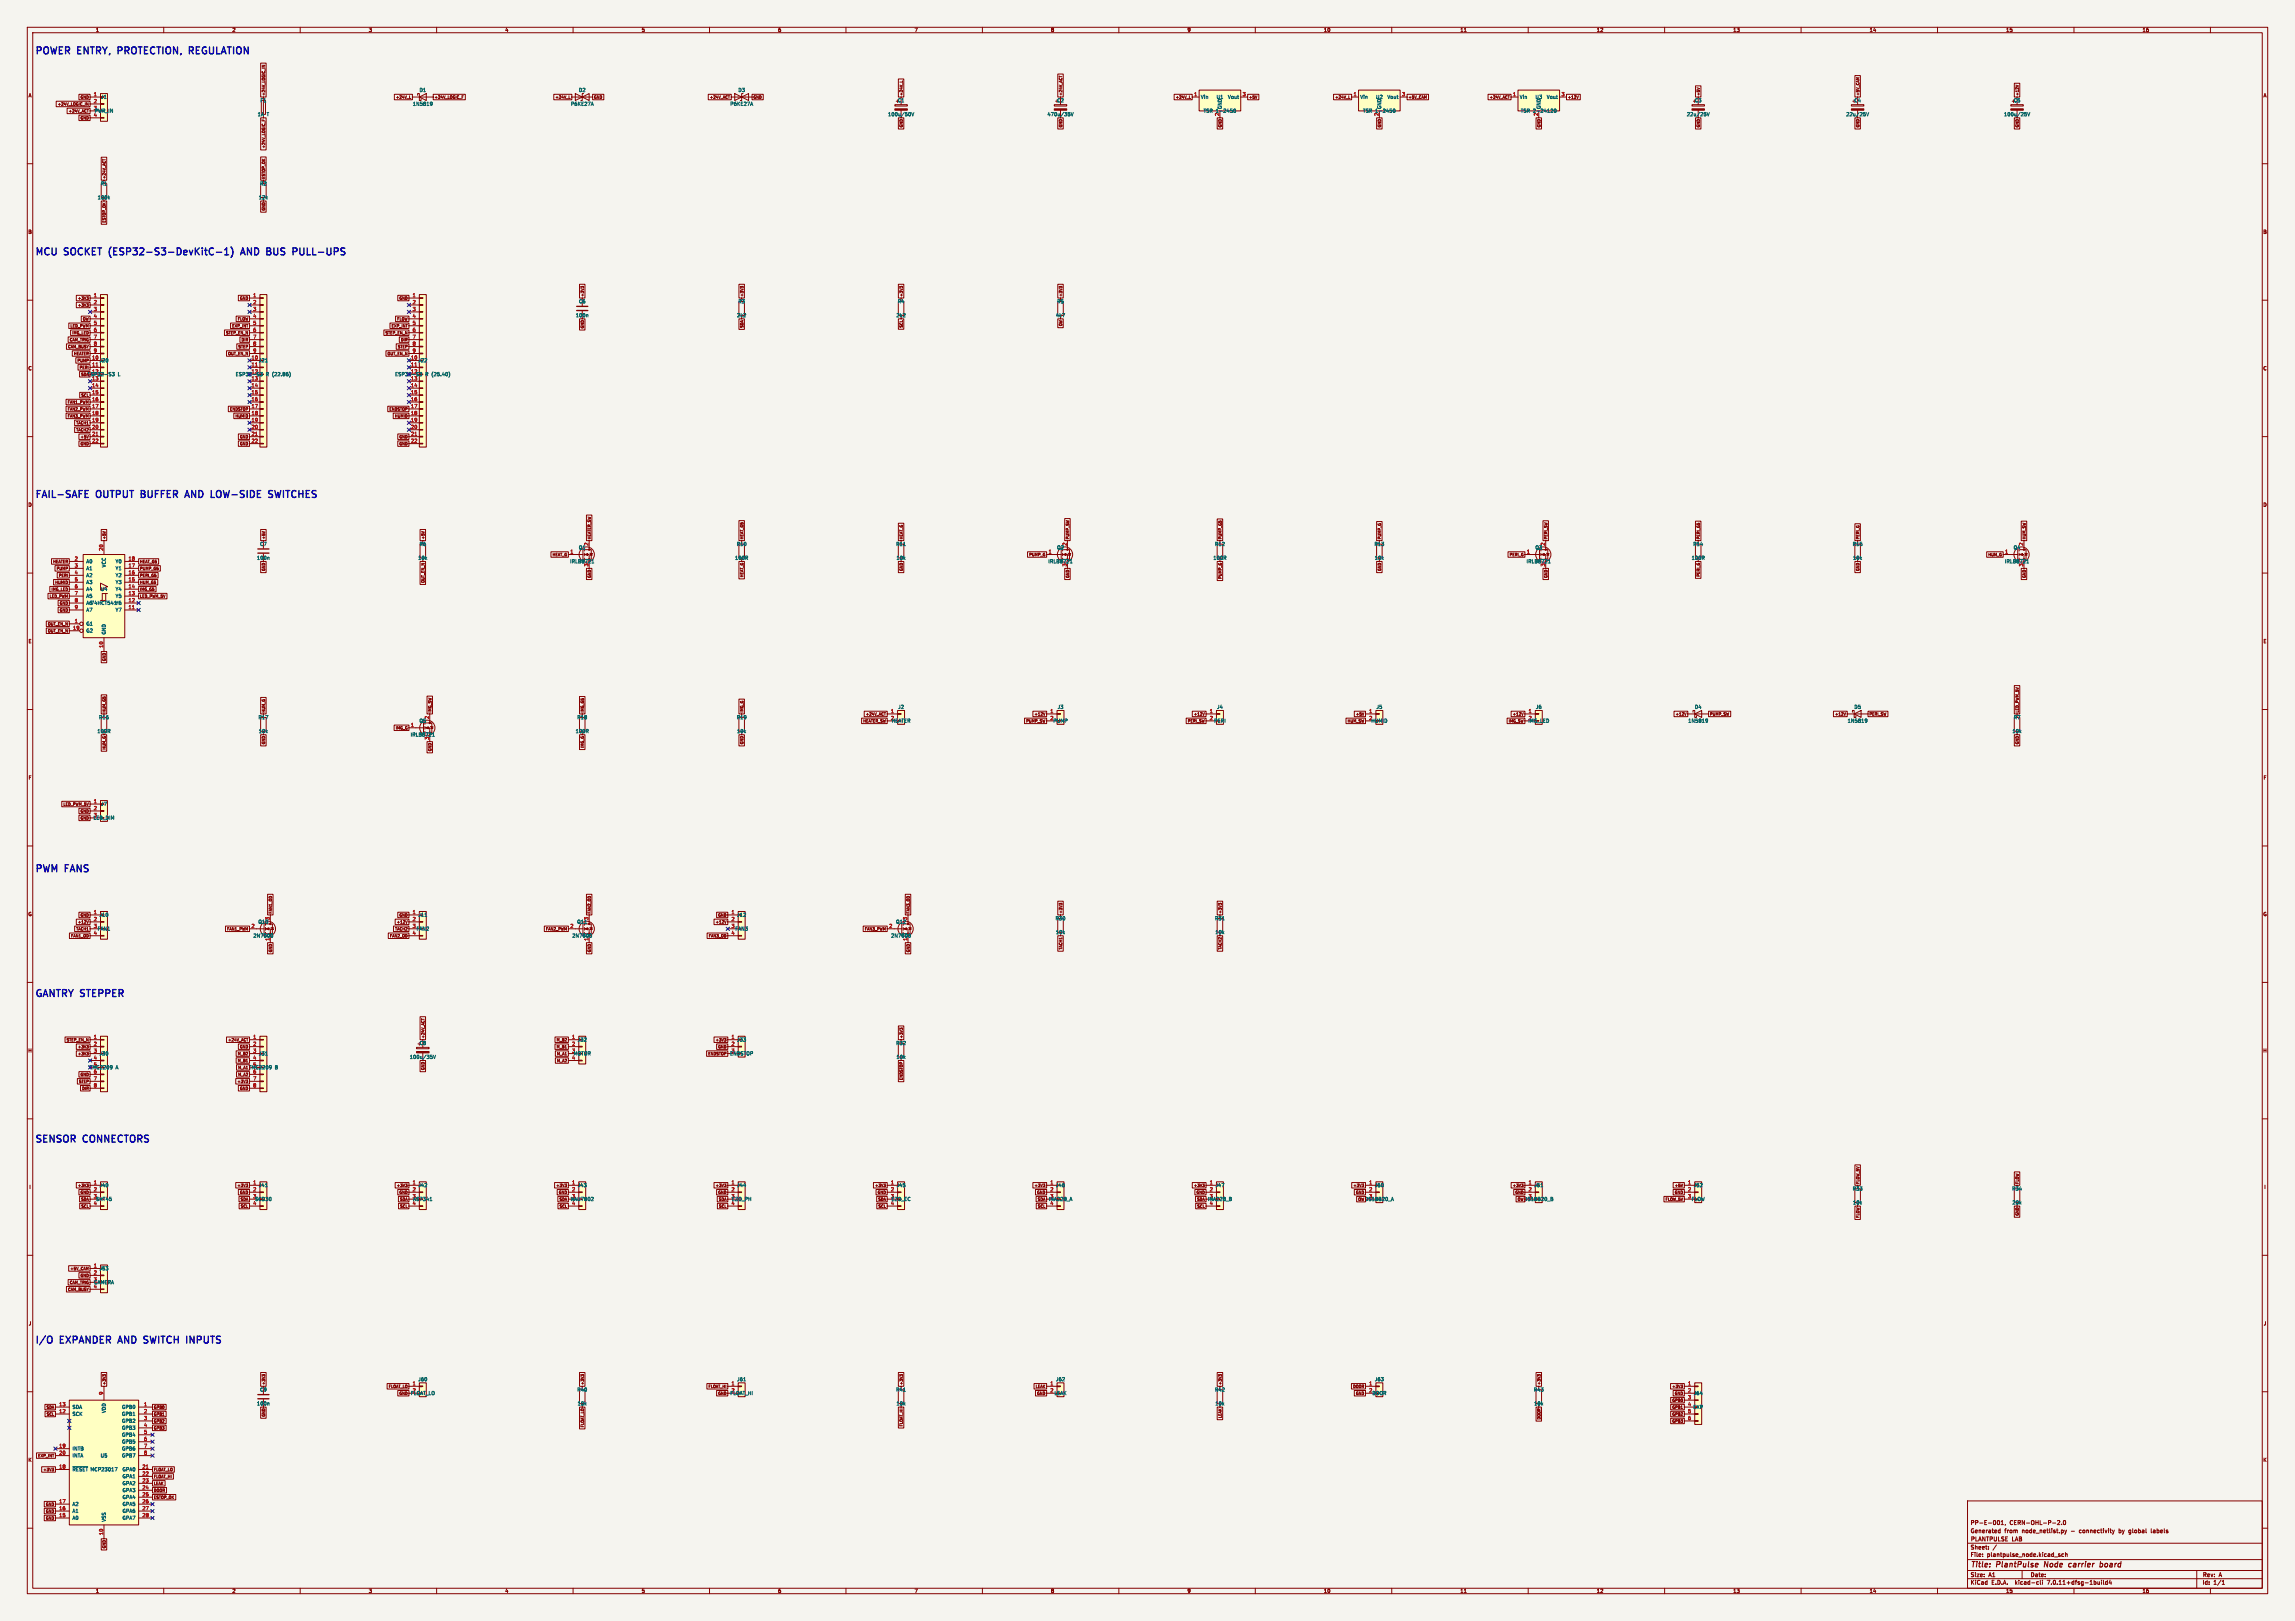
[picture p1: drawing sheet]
<svg xmlns="http://www.w3.org/2000/svg" width="841mm" height="594mm" viewBox="0 0 841 594" stroke-linecap="round" stroke-linejoin="round" font-family="sans-serif">
<defs><g id="words">
<g font-size="3.5" fill="#0000c2">
<text x="12.7" y="20.1">POWER</text>
<text x="28.6" y="20.1">ENTRY,</text>
<text x="44.4" y="20.1">PROTECTION,</text>
<text x="71.5" y="20.1">REGULATION</text>
<text x="12.7" y="93.7">MCU</text>
<text x="23.8" y="93.7">SOCKET</text>
<text x="41.1" y="93.7">(ESP32-S3-DevKitC-1)</text>
<text x="90.6" y="93.7">AND</text>
<text x="100.9" y="93.7">BUS</text>
<text x="111.5" y="93.7">PULL-UPS</text>
<text x="12.7" y="182.6">FAIL-SAFE</text>
<text x="35.5" y="182.6">OUTPUT</text>
<text x="52.8" y="182.6">BUFFER</text>
<text x="70.2" y="182.6">AND</text>
<text x="80.5" y="182.6">LOW-SIDE</text>
<text x="102.7" y="182.6">SWITCHES</text>
<text x="12.7" y="319.8">PWM</text>
<text x="24" y="319.8">FANS</text>
<text x="12.7" y="365.5">GANTRY STEPPER</text>
<text x="12.7" y="418.8">SENSOR</text>
<text x="30.6" y="418.8">CONNECTORS</text>
<text x="12.7" y="492.5">I/O</text>
<text x="22.2" y="492.5">EXPANDER</text>
<text x="44.6" y="492.5">AND</text>
<text x="54.9" y="492.5">SWITCH</text>
<text x="71.6" y="492.5">INPUTS</text>
</g>
<g font-size="2.8" fill="#840000">
<text x="722" y="574.9">Title:</text>
<text x="731.7" y="574.9">PlantPulse</text>
<text x="750" y="574.9">Node</text>
<text x="759.7" y="574.9">carrier</text>
<text x="772" y="574.9">board</text>
</g>
<g font-size="2.1" fill="#840000">
<text x="722" y="562">Generated</text>
<text x="722" y="559">PP-E-001,</text>
<text x="734.5" y="562">from</text>
<text x="736.4" y="559">CERN-OHL-P-2.0</text>
<text x="741" y="562">node_netlist.py</text>
<text x="759" y="562">-</text>
<text x="762.2" y="562">connectivity</text>
<text x="776.9" y="562">by</text>
<text x="780.7" y="562">global</text>
<text x="789" y="562">labels</text>
<text x="722" y="568">Sheet:</text>
<text x="722" y="565.2">PLANTPULSE</text>
<text x="737.5" y="565.2">LAB</text>
<text x="722" y="570.7">File:</text>
<text x="728.1" y="570.7">plantpulse_node.kicad_sch</text>
<text x="722" y="580.9">KiCad</text>
<text x="722" y="578.1">Size:</text>
<text x="728.7" y="578.1">A1</text>
<text x="729.7" y="580.9">E.D.A.</text>
<text x="738.6" y="580.9">kicad-cli</text>
<text x="744" y="578.1">Date:</text>
<text x="750.5" y="580.9">7.0.11+dfsg-1build4</text>
<text x="807" y="578.3">Rev:</text>
<text x="807" y="580.9">Id:</text>
<text x="811.1" y="580.9">1/1</text>
<text x="813.4" y="578.3">A</text>
</g>
<g font-size="1.8" fill="#840000">
<text x="35" y="11.9">1</text>
<text x="85" y="11.9">2</text>
<text x="135" y="11.9">3</text>
<text x="185" y="11.9">4</text>
<text x="235" y="11.9">5</text>
<text x="285" y="11.9">6</text>
<text x="335" y="11.9">7</text>
<text x="385" y="11.9">8</text>
<text x="435" y="11.9">9</text>
<text x="485" y="11.9">10</text>
<text x="535" y="11.9">11</text>
<text x="585" y="11.9">12</text>
<text x="635" y="11.9">13</text>
<text x="685" y="11.9">14</text>
<text x="735" y="11.9">15</text>
<text x="785" y="11.9">16</text>
<text x="10.3" y="35.9">A</text>
<text x="829.3" y="35.9">A</text>
<text x="10.3" y="85.9">B</text>
<text x="829.2" y="85.9">B</text>
<text x="10.3" y="135.9">C</text>
<text x="829.2" y="135.9">C</text>
<text x="10.3" y="185.9">D</text>
<text x="829.2" y="185.9">D</text>
<text x="10.3" y="235.9">E</text>
<text x="829.3" y="235.9">E</text>
<text x="10.3" y="285.9">F</text>
<text x="829.3" y="285.9">F</text>
<text x="10.3" y="335.9">G</text>
<text x="829.2" y="335.9">G</text>
<text x="10.2" y="385.9">H</text>
<text x="829.2" y="385.9">H</text>
<text x="10.6" y="435.9">I</text>
<text x="829.6" y="435.9">I</text>
<text x="10.4" y="485.9">J</text>
<text x="829.4" y="485.9">J</text>
<text x="10.3" y="535.9">K</text>
<text x="829.2" y="535.9">K</text>
<text x="35" y="583.9">1</text>
<text x="85" y="583.9">2</text>
<text x="135" y="583.9">3</text>
<text x="185" y="583.9">4</text>
<text x="235" y="583.9">5</text>
<text x="285" y="583.9">6</text>
<text x="335" y="583.9">7</text>
<text x="385" y="583.9">8</text>
<text x="435" y="583.9">9</text>
<text x="485" y="583.9">10</text>
<text x="535" y="583.9">11</text>
<text x="585" y="583.9">12</text>
<text x="635" y="583.9">13</text>
<text x="685" y="583.9">14</text>
<text x="735" y="583.9">15</text>
<text x="785" y="583.9">16</text>
</g>
<g font-size="1.8" fill="#a90000">
<text x="34.2" y="35.3">1</text>
<text x="437.4" y="35.3">1</text>
<text x="455.2" y="35.3">3</text>
<text x="495.9" y="35.3">1</text>
<text x="513.6" y="35.3">3</text>
<text x="554.3" y="35.3">1</text>
<text x="572.1" y="35.3">3</text>
<text x="34.2" y="37.8">2</text>
<text x="34.2" y="42.9">4</text>
<text x="34.2" y="109">1</text>
<text x="34.2" y="111.5">2</text>
<text x="92.6" y="109">1</text>
<text x="92.6" y="111.5">2</text>
<text x="151.1" y="109">1</text>
<text x="151.1" y="111.5">2</text>
<text x="34.2" y="114">3</text>
<text x="34.2" y="116.6">4</text>
<text x="34.2" y="119.1">5</text>
<text x="92.6" y="114">3</text>
<text x="92.6" y="116.6">4</text>
<text x="92.6" y="119.1">5</text>
<text x="151.1" y="114">3</text>
<text x="151.1" y="116.6">4</text>
<text x="151.1" y="119.1">5</text>
<text x="34.2" y="121.7">6</text>
<text x="34.2" y="124.2">7</text>
<text x="92.6" y="121.7">6</text>
<text x="92.6" y="124.2">7</text>
<text x="151.1" y="121.7">6</text>
<text x="151.1" y="124.2">7</text>
<text x="33.6" y="131.8">10</text>
<text x="34.2" y="126.7">8</text>
<text x="34.2" y="129.3">9</text>
<text x="92" y="131.8">10</text>
<text x="92.6" y="126.7">8</text>
<text x="92.6" y="129.3">9</text>
<text x="150.5" y="131.8">10</text>
<text x="151.1" y="126.7">8</text>
<text x="151.1" y="129.3">9</text>
<text x="33.6" y="134.4">11</text>
<text x="92" y="134.4">11</text>
<text x="150.5" y="134.4">11</text>
<text x="33.6" y="142">14</text>
<text x="92" y="142">14</text>
<text x="150.5" y="142">14</text>
<text x="33.6" y="144.5">15</text>
<text x="33.6" y="147.1">16</text>
<text x="33.6" y="149.6">17</text>
<text x="92" y="144.5">15</text>
<text x="92" y="147.1">16</text>
<text x="92" y="149.6">17</text>
<text x="150.5" y="144.5">15</text>
<text x="150.5" y="147.1">16</text>
<text x="150.5" y="149.6">17</text>
<text x="33.6" y="152.1">18</text>
<text x="33.6" y="154.7">19</text>
<text x="92" y="152.1">18</text>
<text x="92" y="154.7">19</text>
<text x="150.5" y="152.1">18</text>
<text x="150.5" y="154.7">19</text>
<text x="33.6" y="157.2">20</text>
<text x="33.6" y="159.8">21</text>
<text x="92" y="157.2">20</text>
<text x="92" y="159.8">21</text>
<text x="150.5" y="157.2">20</text>
<text x="150.5" y="159.8">21</text>
<text x="33.6" y="162.3">22</text>
<text x="92" y="162.3">22</text>
<text x="150.5" y="162.3">22</text>
<text x="37.8" y="202" transform="rotate(-90 37.8 202)">20</text>
<text x="208.8" y="202.9">1</text>
<text x="384.1" y="202.9">1</text>
<text x="559.4" y="202.9">1</text>
<text x="734.6" y="202.9">1</text>
<text x="741.4" y="200.1" transform="rotate(-90 741.4 200.1)">2</text>
<text x="27.2" y="205.5">2</text>
<text x="27.2" y="208">3</text>
<text x="46.9" y="208">17</text>
<text x="46.9" y="205.5">18</text>
<text x="27.2" y="210.6">4</text>
<text x="27.2" y="213.1">5</text>
<text x="27.2" y="215.6">6</text>
<text x="46.9" y="215.6">14</text>
<text x="46.9" y="213.1">15</text>
<text x="46.9" y="210.6">16</text>
<text x="27.2" y="218.2">7</text>
<text x="27.2" y="220.7">8</text>
<text x="46.9" y="220.7">12</text>
<text x="46.9" y="218.2">13</text>
<text x="27.2" y="223.3">9</text>
<text x="46.9" y="223.3">11</text>
<text x="26.6" y="230.9">19</text>
<text x="27.2" y="228.3">1</text>
<text x="37.8" y="237.5" transform="rotate(-90 37.8 237.5)">10</text>
<text x="326.3" y="261.4">1</text>
<text x="384.7" y="261.4">1</text>
<text x="384.7" y="263.9">2</text>
<text x="443.2" y="261.4">1</text>
<text x="443.2" y="263.9">2</text>
<text x="501.6" y="261.4">1</text>
<text x="501.6" y="263.9">2</text>
<text x="560" y="261.4">1</text>
<text x="150.4" y="266.4">1</text>
<text x="34.2" y="294.4">1</text>
<text x="34.2" y="296.9">2</text>
<text x="34.2" y="299.5">3</text>
<text x="34.2" y="335">1</text>
<text x="151.1" y="335">1</text>
<text x="267.9" y="335">1</text>
<text x="34.2" y="337.6">2</text>
<text x="34.2" y="340.1">3</text>
<text x="92" y="340.1">2</text>
<text x="151.1" y="337.6">2</text>
<text x="151.1" y="340.1">3</text>
<text x="208.8" y="340.1">2</text>
<text x="267.9" y="337.6">2</text>
<text x="267.9" y="340.1">3</text>
<text x="325.7" y="340.1">2</text>
<text x="34.2" y="342.6">4</text>
<text x="98.8" y="344.9" transform="rotate(-90 98.8 344.9)">1</text>
<text x="151.1" y="342.6">4</text>
<text x="215.6" y="344.9" transform="rotate(-90 215.6 344.9)">1</text>
<text x="267.9" y="342.6">4</text>
<text x="332.5" y="344.9" transform="rotate(-90 332.5 344.9)">1</text>
<text x="34.2" y="380.7">1</text>
<text x="34.2" y="383.3">2</text>
<text x="92.6" y="380.7">1</text>
<text x="92.6" y="383.3">2</text>
<text x="209.5" y="380.7">1</text>
<text x="209.5" y="383.3">2</text>
<text x="267.9" y="380.7">1</text>
<text x="267.9" y="383.3">2</text>
<text x="34.2" y="385.8">3</text>
<text x="34.2" y="388.4">4</text>
<text x="92.6" y="385.8">3</text>
<text x="92.6" y="388.4">4</text>
<text x="209.5" y="388.4">4</text>
<text x="34.2" y="393.4">6</text>
<text x="34.2" y="396">7</text>
<text x="92.6" y="393.4">6</text>
<text x="92.6" y="396">7</text>
<text x="34.2" y="398.5">8</text>
<text x="92.6" y="398.5">8</text>
<text x="34.2" y="434.1">1</text>
<text x="34.2" y="436.6">2</text>
<text x="92.6" y="434.1">1</text>
<text x="92.6" y="436.6">2</text>
<text x="151.1" y="434.1">1</text>
<text x="151.1" y="436.6">2</text>
<text x="209.5" y="434.1">1</text>
<text x="209.5" y="436.6">2</text>
<text x="267.9" y="434.1">1</text>
<text x="267.9" y="436.6">2</text>
<text x="326.3" y="434.1">1</text>
<text x="326.3" y="436.6">2</text>
<text x="384.7" y="434.1">1</text>
<text x="384.7" y="436.6">2</text>
<text x="443.2" y="434.1">1</text>
<text x="443.2" y="436.6">2</text>
<text x="501.6" y="434.1">1</text>
<text x="501.6" y="436.6">2</text>
<text x="560" y="434.1">1</text>
<text x="560" y="436.6">2</text>
<text x="618.4" y="434.1">1</text>
<text x="618.4" y="436.6">2</text>
<text x="151.1" y="441.7">4</text>
<text x="209.5" y="439.2">3</text>
<text x="209.5" y="441.7">4</text>
<text x="384.7" y="439.2">3</text>
<text x="384.7" y="441.7">4</text>
<text x="443.2" y="439.2">3</text>
<text x="443.2" y="441.7">4</text>
<text x="618.4" y="439.2">3</text>
<text x="34.2" y="464.6">1</text>
<text x="34.2" y="467.1">2</text>
<text x="151.1" y="507.7">1</text>
<text x="267.9" y="507.7">1</text>
<text x="384.7" y="507.7">1</text>
<text x="501.6" y="507.7">1</text>
<text x="618.4" y="507.7">1</text>
<text x="21.5" y="515.4">13</text>
<text x="37.8" y="511.2" transform="rotate(-90 37.8 511.2)">9</text>
<text x="52.6" y="515.4">1</text>
<text x="384.7" y="510.3">2</text>
<text x="501.6" y="510.3">2</text>
<text x="618.4" y="510.3">2</text>
<text x="618.4" y="512.8">3</text>
<text x="618.4" y="515.4">4</text>
<text x="21.5" y="517.9">12</text>
<text x="52.6" y="517.9">2</text>
<text x="52.6" y="520.4">3</text>
<text x="618.4" y="517.9">5</text>
<text x="618.4" y="520.4">6</text>
<text x="52.6" y="523">4</text>
<text x="52.6" y="525.5">5</text>
<text x="21.5" y="530.6">19</text>
<text x="21.5" y="533.1">20</text>
<text x="52.6" y="528.1">6</text>
<text x="52.6" y="530.6">7</text>
<text x="52.6" y="533.1">8</text>
<text x="21.5" y="538.2">18</text>
<text x="52" y="538.2">21</text>
<text x="52" y="540.8">22</text>
<text x="52" y="543.3">23</text>
<text x="52" y="545.8">24</text>
<text x="21.5" y="550.9">17</text>
<text x="52" y="548.4">25</text>
<text x="52" y="550.9">26</text>
<text x="21.5" y="556">15</text>
<text x="21.5" y="553.5">16</text>
<text x="52" y="553.5">27</text>
<text x="52" y="556">28</text>
<text x="37.8" y="562.7" transform="rotate(-90 37.8 562.7)">10</text>
</g>
<g font-size="1.8" fill="#006464">
<text x="153.6" y="33.9">D1</text>
<text x="212" y="33.9">D2</text>
<text x="270.4" y="33.9">D3</text>
<text x="34.2" y="40.4">3</text>
<text x="34.6" y="41.5">PWR_IN</text>
<text x="36.9" y="36.4">J1</text>
<text x="95.3" y="37.7">F1</text>
<text x="151.1" y="39">1N5819</text>
<text x="209.1" y="39">P6KE27A</text>
<text x="267.5" y="39">P6KE27A</text>
<text x="328.9" y="37.7">C1</text>
<text x="387.3" y="37.7">C2</text>
<text x="439.9" y="36.4">Vin</text>
<text x="440.9" y="41.5">TSR 1-2450</text>
<text x="445.7" y="36.4">U1</text>
<text x="447.9" y="40.1" transform="rotate(-90 447.9 40.1)">GND</text>
<text x="449.8" y="36.4">Vout</text>
<text x="498.3" y="36.4">Vin</text>
<text x="499.3" y="41.5">TSR 1-2450</text>
<text x="504.1" y="36.4">U2</text>
<text x="506.3" y="40.1" transform="rotate(-90 506.3 40.1)">GND</text>
<text x="508.3" y="36.4">Vout</text>
<text x="556.8" y="36.4">Vin</text>
<text x="557.2" y="41.5">TSR 2-24120</text>
<text x="562.5" y="36.4">U3</text>
<text x="564.7" y="40.1" transform="rotate(-90 564.7 40.1)">GND</text>
<text x="566.7" y="36.4">Vout</text>
<text x="621" y="37.7">C3</text>
<text x="679.4" y="37.7">C4</text>
<text x="737.8" y="37.7">C5</text>
<text x="94.3" y="42.8">1A</text>
<text x="97.8" y="42.8">T</text>
<text x="325.3" y="42.8">100u/50V</text>
<text x="383.7" y="42.8">470u/35V</text>
<text x="446.8" y="42.6" transform="rotate(-90 446.8 42.6)">2</text>
<text x="505.2" y="42.6" transform="rotate(-90 505.2 42.6)">2</text>
<text x="563.6" y="42.6" transform="rotate(-90 563.6 42.6)">2</text>
<text x="618" y="42.8">22u/25V</text>
<text x="676.4" y="42.8">22u/25V</text>
<text x="734.2" y="42.8">100u/25V</text>
<text x="36.8" y="68.2">R1</text>
<text x="95.2" y="68.2">R2</text>
<text x="35.7" y="73.3">100k</text>
<text x="94.7" y="73.3">12k</text>
<text x="212" y="111.4">C6</text>
<text x="270.4" y="111.4">R3</text>
<text x="328.9" y="111.4">R4</text>
<text x="387.3" y="111.4">R5</text>
<text x="210.9" y="116.4">100n</text>
<text x="270" y="116.4">2k2</text>
<text x="328.4" y="116.4">2k2</text>
<text x="386.8" y="116.4">4k7</text>
<text x="33.6" y="136.9">12</text>
<text x="36.3" y="132.9">J20</text>
<text x="92" y="136.9">12</text>
<text x="94.7" y="132.9">J21</text>
<text x="150.5" y="136.9">12</text>
<text x="153.1" y="132.9">J22</text>
<text x="32" y="138">ESP32-S3</text>
<text x="33.6" y="139.4">13</text>
<text x="43.2" y="138">L</text>
<text x="92" y="139.4">13</text>
<text x="97.4" y="138">R (22.86)</text>
<text x="150.5" y="139.4">13</text>
<text x="155.9" y="138">R (25.40)</text>
<text x="95.2" y="200.3">C7</text>
<text x="153.6" y="200.3">R6</text>
<text x="212" y="201.5">Q1</text>
<text x="215.6" y="200.1" transform="rotate(-90 215.6 200.1)">2</text>
<text x="269.8" y="200.3">R10</text>
<text x="328.3" y="200.3">R11</text>
<text x="387.2" y="201.5">Q2</text>
<text x="390.9" y="200.1" transform="rotate(-90 390.9 200.1)">2</text>
<text x="445.1" y="200.3">R12</text>
<text x="503.5" y="200.3">R13</text>
<text x="562.5" y="201.5">Q3</text>
<text x="566.2" y="200.1" transform="rotate(-90 566.2 200.1)">2</text>
<text x="620.4" y="200.3">R14</text>
<text x="678.8" y="200.3">R15</text>
<text x="737.8" y="201.5">Q4</text>
<text x="31.5" y="206.6">A0</text>
<text x="31.5" y="209.1">A1</text>
<text x="39" y="208" transform="rotate(-90 39 208)">VCC</text>
<text x="42.2" y="209.1">Y1</text>
<text x="42.2" y="206.6">Y0</text>
<text x="94" y="205.3">100n</text>
<text x="153.1" y="205.3">10k</text>
<text x="208.8" y="206.6">IRLB8721</text>
<text x="215.6" y="207.7" transform="rotate(-90 215.6 207.7)">3</text>
<text x="269.2" y="205.3">100R</text>
<text x="328.4" y="205.3">10k</text>
<text x="384" y="206.6">IRLB8721</text>
<text x="390.9" y="207.7" transform="rotate(-90 390.9 207.7)">3</text>
<text x="444.5" y="205.3">100R</text>
<text x="503.6" y="205.3">10k</text>
<text x="559.3" y="206.6">IRLB8721</text>
<text x="566.2" y="207.7" transform="rotate(-90 566.2 207.7)">3</text>
<text x="619.7" y="205.3">100R</text>
<text x="678.9" y="205.3">10k</text>
<text x="734.5" y="206.6">IRLB8721</text>
<text x="741.4" y="207.7" transform="rotate(-90 741.4 207.7)">3</text>
<text x="31.5" y="211.7">A2</text>
<text x="31.5" y="214.2">A3</text>
<text x="42.2" y="214.2">Y3</text>
<text x="42.2" y="211.7">Y2</text>
<text x="31.5" y="216.8">A4</text>
<text x="31.5" y="219.3">A5</text>
<text x="31.5" y="221.8">A674HCT541 Y6</text>
<text x="36.7" y="216.8">U4</text>
<text x="42.2" y="219.3">Y5</text>
<text x="42.2" y="216.8">Y4</text>
<text x="31.5" y="224.4">A7</text>
<text x="42.2" y="224.4">Y7</text>
<text x="31.5" y="229.5">G1</text>
<text x="31.5" y="232">G2</text>
<text x="39" y="232.7" transform="rotate(-90 39 232.7)">GND</text>
<text x="36.2" y="263.8">R16</text>
<text x="94.6" y="263.8">R17</text>
<text x="157.2" y="263.6" transform="rotate(-90 157.2 263.6)">2</text>
<text x="211.4" y="263.8">R18</text>
<text x="269.8" y="263.8">R19</text>
<text x="326.3" y="263.9">2</text>
<text x="329" y="259.9">J2</text>
<text x="387.4" y="259.9">J3</text>
<text x="445.8" y="259.9">J4</text>
<text x="504.3" y="259.9">J5</text>
<text x="560" y="263.9">2</text>
<text x="562.7" y="259.9">J6</text>
<text x="621" y="259.9">D4</text>
<text x="679.4" y="259.9">D5</text>
<text x="737.8" y="263.8">R7</text>
<text x="35.5" y="268.8">100R</text>
<text x="94.7" y="268.8">10k</text>
<text x="153.6" y="265">Q5</text>
<text x="210.8" y="268.8">100R</text>
<text x="270" y="268.8">10k</text>
<text x="326.6" y="265">HEATER</text>
<text x="385.9" y="265">PUMP</text>
<text x="444.8" y="265">PERI</text>
<text x="502.4" y="265">HUMID</text>
<text x="559.9" y="265">IMG_LED</text>
<text x="618.5" y="265">1N5819</text>
<text x="676.9" y="265">1N5819</text>
<text x="737.3" y="268.8">10k</text>
<text x="150.3" y="270.1">IRLB8721</text>
<text x="157.2" y="271.2" transform="rotate(-90 157.2 271.2)">3</text>
<text x="36.9" y="295.5">J7</text>
<text x="34.1" y="300.6">LED_DIM</text>
<text x="35.6" y="341.2">FAN1</text>
<text x="36.3" y="336.1">J10</text>
<text x="94.5" y="338.7">Q10</text>
<text x="98.8" y="337.3" transform="rotate(-90 98.8 337.3)">3</text>
<text x="152.5" y="341.2">FAN2</text>
<text x="153.1" y="336.1">J11</text>
<text x="211.4" y="338.7">Q11</text>
<text x="215.6" y="337.3" transform="rotate(-90 215.6 337.3)">3</text>
<text x="269.3" y="341.2">FAN3</text>
<text x="270" y="336.1">J12</text>
<text x="328.2" y="338.7">Q12</text>
<text x="332.5" y="337.3" transform="rotate(-90 332.5 337.3)">3</text>
<text x="386.7" y="337.4">R30</text>
<text x="445.1" y="337.4">R31</text>
<text x="92.7" y="343.8">2N7000</text>
<text x="209.6" y="343.8">2N7000</text>
<text x="326.4" y="343.8">2N7000</text>
<text x="386.8" y="342.5">10k</text>
<text x="445.2" y="342.5">10k</text>
<text x="153.6" y="383.1">C8</text>
<text x="211.6" y="381.9">J32</text>
<text x="270" y="381.9">J33</text>
<text x="328.3" y="383.1">R32</text>
<text x="36.3" y="386.9">J30</text>
<text x="94.7" y="386.9">J31</text>
<text x="150" y="388.2">100u/35V</text>
<text x="209.5" y="385.8">3</text>
<text x="210.1" y="386.9">MOTOR</text>
<text x="267.4" y="386.9">ENDSTOP</text>
<text x="267.9" y="385.8">3</text>
<text x="328.4" y="388.2">10k</text>
<text x="34.2" y="390.9">5</text>
<text x="42.4" y="392">A</text>
<text x="91" y="392">TMC2209</text>
<text x="92.6" y="390.9">5</text>
<text x="100.7" y="392">B</text>
<text x="36.3" y="435.2">J40</text>
<text x="94.7" y="435.2">J41</text>
<text x="153.1" y="435.2">J42</text>
<text x="211.6" y="435.2">J43</text>
<text x="270" y="435.2">J44</text>
<text x="328.4" y="435.2">J45</text>
<text x="386.8" y="435.2">J46</text>
<text x="445.2" y="435.2">J47</text>
<text x="503.7" y="435.2">J50</text>
<text x="562.1" y="435.2">J51</text>
<text x="620.5" y="435.2">J52</text>
<text x="678.8" y="436.5">R33</text>
<text x="737.2" y="436.5">R34</text>
<text x="34.2" y="439.2">3</text>
<text x="34.2" y="441.7">4</text>
<text x="35" y="440.3">SHT45</text>
<text x="92.6" y="439.2">3</text>
<text x="92.6" y="441.7">4</text>
<text x="93.3" y="440.3">SCD30</text>
<text x="151.1" y="439.2">3</text>
<text x="151.3" y="440.3">AS7341</text>
<text x="209" y="440.3">NAU7802</text>
<text x="267.9" y="439.2">3</text>
<text x="267.9" y="441.7">4</text>
<text x="268" y="440.3">EZO_PH</text>
<text x="326.3" y="439.2">3</text>
<text x="326.3" y="441.7">4</text>
<text x="326.6" y="440.3">EZO_EC</text>
<text x="384.2" y="440.3">INA228_A</text>
<text x="442.5" y="440.3">INA228_B</text>
<text x="500" y="440.3">DS18B20_A</text>
<text x="501.6" y="439.2">3</text>
<text x="558.4" y="440.3">DS18B20_B</text>
<text x="560" y="439.2">3</text>
<text x="619.7" y="440.3">FLOW</text>
<text x="678.9" y="441.6">10k</text>
<text x="737.3" y="441.6">20k</text>
<text x="36.3" y="465.7">J53</text>
<text x="34.2" y="469.6">3</text>
<text x="34.2" y="472.2">4</text>
<text x="34.3" y="470.8">CAMERA</text>
<text x="153.1" y="506.3">J60</text>
<text x="270" y="506.3">J61</text>
<text x="386.8" y="506.3">J62</text>
<text x="503.7" y="506.3">J63</text>
<text x="94" y="515.2">100n</text>
<text x="95.2" y="510.1">C9</text>
<text x="150.4" y="511.4">FLOAT_LO</text>
<text x="151.1" y="510.3">2</text>
<text x="211.4" y="510.1">R40</text>
<text x="211.5" y="515.2">10k</text>
<text x="267.5" y="511.4">FLOAT_HI</text>
<text x="267.9" y="510.3">2</text>
<text x="328.3" y="510.1">R41</text>
<text x="328.4" y="515.2">10k</text>
<text x="386.3" y="511.4">LEAK</text>
<text x="445.1" y="510.1">R42</text>
<text x="445.2" y="515.2">10k</text>
<text x="502.8" y="511.4">DOOR</text>
<text x="561.9" y="510.1">R43</text>
<text x="562.1" y="515.2">10k</text>
<text x="620.5" y="511.4">J64</text>
<text x="26.4" y="519">SCK</text>
<text x="26.4" y="516.5">SDA</text>
<text x="39" y="517.9" transform="rotate(-90 39 517.9)">VDD</text>
<text x="44.6" y="516.5">GPB0</text>
<text x="44.6" y="519">GPB1</text>
<text x="44.6" y="521.6">GPB2</text>
<text x="620.4" y="516.5">EXP</text>
<text x="44.6" y="524.1">GPB3</text>
<text x="44.6" y="526.6">GPB4</text>
<text x="26.4" y="531.7">INTB</text>
<text x="44.6" y="529.2">GPB5</text>
<text x="44.6" y="531.7">GPB6</text>
<text x="26.4" y="539.3">~{RESET}</text>
<text x="26.4" y="534.3">INTA</text>
<text x="33" y="539.3">MCP23017</text>
<text x="36.7" y="534.3">U5</text>
<text x="44.6" y="534.3">GPB7</text>
<text x="44.7" y="539.3">GPA0</text>
<text x="44.7" y="541.9">GPA1</text>
<text x="44.7" y="544.4">GPA2</text>
<text x="44.7" y="547">GPA3</text>
<text x="44.7" y="549.5">GPA4</text>
<text x="26.4" y="557.1">A0</text>
<text x="26.4" y="554.6">A1</text>
<text x="26.4" y="552">A2</text>
<text x="39" y="557.8" transform="rotate(-90 39 557.8)">VSS</text>
<text x="44.7" y="552">GPA5</text>
<text x="44.7" y="554.6">GPA6</text>
<text x="44.7" y="557.1">GPA7</text>
</g>
<g font-size="1.8" fill="#000084">
<text x="86.2" y="138">ESP32-S3</text>
<text x="144.6" y="138">ESP32-S3</text>
<text x="32.7" y="392">TMC2209</text>
</g>
<g font-size="1.4" fill="#840000">
<text x="97.3" y="35.2" transform="rotate(-90 97.3 35.2)">+24V_LOGIC_IN</text>
<text x="331" y="35.2" transform="rotate(-90 331 35.2)">+24V_L</text>
<text x="389.4" y="35.2" transform="rotate(-90 389.4 35.2)">+24V_ACT</text>
<text x="623.1" y="35.2" transform="rotate(-90 623.1 35.2)">+5V</text>
<text x="681.5" y="35.2" transform="rotate(-90 681.5 35.2)">+5V_CAM</text>
<text x="739.9" y="35.2" transform="rotate(-90 739.9 35.2)">+12V</text>
<text x="21" y="38.9">+24V_LOGIC_IN</text>
<text x="25" y="41.4">+24V_ACT</text>
<text x="29.3" y="36.4">GND</text>
<text x="144.9" y="36.4">+24V_L</text>
<text x="159.1" y="36.4">+24V_LOGIC_F</text>
<text x="203.3" y="36.4">+24V_L</text>
<text x="217.5" y="36.4">GND</text>
<text x="260" y="36.4">+24V_ACT</text>
<text x="276" y="36.4">GND</text>
<text x="430.7" y="36.4">+24V_L</text>
<text x="457.6" y="36.4">+5V</text>
<text x="489.1" y="36.4">+24V_L</text>
<text x="516" y="36.4">+5V_CAM</text>
<text x="545.7" y="36.4">+24V_ACT</text>
<text x="574.4" y="36.4">+12V</text>
<text x="29.3" y="44">GND</text>
<text x="331" y="46.9" transform="rotate(-90 331 46.9)">GND</text>
<text x="389.4" y="46.9" transform="rotate(-90 389.4 46.9)">GND</text>
<text x="447.8" y="46.9" transform="rotate(-90 447.8 46.9)">GND</text>
<text x="506.3" y="46.9" transform="rotate(-90 506.3 46.9)">GND</text>
<text x="564.7" y="46.9" transform="rotate(-90 564.7 46.9)">GND</text>
<text x="623.1" y="46.9" transform="rotate(-90 623.1 46.9)">GND</text>
<text x="681.5" y="46.9" transform="rotate(-90 681.5 46.9)">GND</text>
<text x="739.9" y="46.9" transform="rotate(-90 739.9 46.9)">GND</text>
<text x="97.3" y="54.5" transform="rotate(-90 97.3 54.5)">+24V_LOGIC_F</text>
<text x="38.9" y="65.7" transform="rotate(-90 38.9 65.7)">+24V_ACT</text>
<text x="97.3" y="65.7" transform="rotate(-90 97.3 65.7)">ESTOP_OK</text>
<text x="97.3" y="77.3" transform="rotate(-90 97.3 77.3)">GND</text>
<text x="38.9" y="81.8" transform="rotate(-90 38.9 81.8)">ESTOP_OK</text>
<text x="28.4" y="112.6">+3V3</text>
<text x="28.4" y="110">+3V3</text>
<text x="87.8" y="110">GND</text>
<text x="146.2" y="110">GND</text>
<text x="214.2" y="108.8" transform="rotate(-90 214.2 108.8)">+3V3</text>
<text x="272.6" y="108.8" transform="rotate(-90 272.6 108.8)">+3V3</text>
<text x="331" y="108.8" transform="rotate(-90 331 108.8)">+3V3</text>
<text x="389.4" y="108.8" transform="rotate(-90 389.4 108.8)">+3V3</text>
<text x="30.2" y="117.6">OW</text>
<text x="87" y="117.6">FLOW</text>
<text x="145.4" y="117.6">FLOW</text>
<text x="389.4" y="119.7" transform="rotate(-90 389.4 119.7)">OW</text>
<text x="25.4" y="125.3">CAM_TRIG</text>
<text x="25.6" y="120.2">LED_PWM</text>
<text x="26.3" y="122.7">IMG_LED</text>
<text x="82.7" y="122.7">STEP_EN_N</text>
<text x="84.9" y="120.2">EXP_INT</text>
<text x="88.3" y="125.3">DIR</text>
<text x="141.1" y="122.7">STEP_EN_N</text>
<text x="143.3" y="120.2">EXP_INT</text>
<text x="146.8" y="125.3">DIR</text>
<text x="214.2" y="120.5" transform="rotate(-90 214.2 120.5)">GND</text>
<text x="272.6" y="120.3" transform="rotate(-90 272.6 120.3)">SDA</text>
<text x="331" y="120.2" transform="rotate(-90 331 120.2)">SCL</text>
<text x="24.8" y="127.8">CAM_BUSY</text>
<text x="26.9" y="130.3">HEATER</text>
<text x="83.4" y="130.3">OUT_EN_N</text>
<text x="87.2" y="127.8">STEP</text>
<text x="141.8" y="130.3">OUT_EN_N</text>
<text x="145.6" y="127.8">STEP</text>
<text x="28.2" y="132.9">PUMP</text>
<text x="29" y="135.4">PERI</text>
<text x="29.6" y="138">SDA</text>
<text x="24.6" y="148.1">FAN1_PWM</text>
<text x="29.6" y="145.6">SCL</text>
<text x="24.6" y="150.7">FAN2_PWM</text>
<text x="24.6" y="153.2">FAN3_PWM</text>
<text x="27.8" y="155.7">TACH1</text>
<text x="84.1" y="150.7">ENDSTOP</text>
<text x="86.1" y="153.2">HUMID</text>
<text x="142.5" y="150.7">ENDSTOP</text>
<text x="144.5" y="153.2">HUMID</text>
<text x="27.8" y="158.3">TACH2</text>
<text x="29.3" y="160.8">+5V</text>
<text x="87.8" y="160.8">GND</text>
<text x="146.2" y="160.8">GND</text>
<text x="29.3" y="163.4">GND</text>
<text x="87.8" y="163.4">GND</text>
<text x="146.2" y="163.4">GND</text>
<text x="38.9" y="197.7" transform="rotate(-90 38.9 197.7)">+5V</text>
<text x="97.3" y="197.7" transform="rotate(-90 97.3 197.7)">+5V</text>
<text x="155.7" y="197.7" transform="rotate(-90 155.7 197.7)">+5V</text>
<text x="216.7" y="197.7" transform="rotate(-90 216.7 197.7)">HEATER_SW</text>
<text x="272.6" y="197.7" transform="rotate(-90 272.6 197.7)">HEAT_G5</text>
<text x="331" y="197.7" transform="rotate(-90 331 197.7)">HEAT_G</text>
<text x="392" y="197.7" transform="rotate(-90 392 197.7)">PUMP_SW</text>
<text x="447.8" y="197.7" transform="rotate(-90 447.8 197.7)">PUMP_G5</text>
<text x="506.3" y="197.7" transform="rotate(-90 506.3 197.7)">PUMP_G</text>
<text x="567.2" y="197.7" transform="rotate(-90 567.2 197.7)">PERI_SW</text>
<text x="623.1" y="197.7" transform="rotate(-90 623.1 197.7)">PERI_G5</text>
<text x="681.5" y="197.7" transform="rotate(-90 681.5 197.7)">PERI_G</text>
<text x="742.5" y="197.7" transform="rotate(-90 742.5 197.7)">HUM_SW</text>
<text x="202.3" y="204">HEAT_G</text>
<text x="377" y="204">PUMP_G</text>
<text x="553" y="204">PERI_G</text>
<text x="728.4" y="204">HUM_G</text>
<text x="19.3" y="206.5">HEATER</text>
<text x="20.6" y="209.1">PUMP</text>
<text x="51.2" y="209.1">PUMP_G5</text>
<text x="51.2" y="206.5">HEAT_G5</text>
<text x="97.3" y="209.4" transform="rotate(-90 97.3 209.4)">GND</text>
<text x="331" y="209.4" transform="rotate(-90 331 209.4)">GND</text>
<text x="506.3" y="209.4" transform="rotate(-90 506.3 209.4)">GND</text>
<text x="681.5" y="209.4" transform="rotate(-90 681.5 209.4)">GND</text>
<text x="20.1" y="214.2">HUMID</text>
<text x="21.4" y="211.6">PERI</text>
<text x="51.2" y="214.2">HUM_G5</text>
<text x="51.2" y="211.6">PERI_G5</text>
<text x="155.7" y="213.8" transform="rotate(-90 155.7 213.8)">OUT_EN_N</text>
<text x="216.7" y="212" transform="rotate(-90 216.7 212)">GND</text>
<text x="272.6" y="211.7" transform="rotate(-90 272.6 211.7)">HEAT_G</text>
<text x="392" y="212" transform="rotate(-90 392 212)">GND</text>
<text x="447.8" y="212.3" transform="rotate(-90 447.8 212.3)">PUMP_G</text>
<text x="567.2" y="212" transform="rotate(-90 567.2 212)">GND</text>
<text x="623.1" y="211.5" transform="rotate(-90 623.1 211.5)">PERI_G</text>
<text x="742.5" y="212" transform="rotate(-90 742.5 212)">GND</text>
<text x="18" y="219.2">LED_PWM</text>
<text x="18.7" y="216.7">IMG_LED</text>
<text x="21.7" y="221.8">GND</text>
<text x="51.2" y="219.2">LED_PWM_5V</text>
<text x="51.2" y="216.7">IMG_G5</text>
<text x="21.7" y="224.3">GND</text>
<text x="17.4" y="229.4">OUT_EN_N</text>
<text x="17.4" y="231.9">OUT_EN_N</text>
<text x="38.9" y="242.4" transform="rotate(-90 38.9 242.4)">GND</text>
<text x="38.9" y="261.2" transform="rotate(-90 38.9 261.2)">HUM_G5</text>
<text x="97.3" y="261.2" transform="rotate(-90 97.3 261.2)">HUM_G</text>
<text x="158.3" y="261.2" transform="rotate(-90 158.3 261.2)">IMG_SW</text>
<text x="214.2" y="261.2" transform="rotate(-90 214.2 261.2)">IMG_G5</text>
<text x="272.6" y="261.2" transform="rotate(-90 272.6 261.2)">IMG_G</text>
<text x="317.1" y="262.4">+24V_ACT</text>
<text x="378.9" y="262.4">+12V</text>
<text x="437.3" y="262.4">+12V</text>
<text x="496.7" y="262.4">+5V</text>
<text x="554.2" y="262.4">+12V</text>
<text x="613.9" y="262.4">+12V</text>
<text x="626.5" y="262.4">PUMP_SW</text>
<text x="672.3" y="262.4">+12V</text>
<text x="684.9" y="262.4">PERI_SW</text>
<text x="739.9" y="261.2" transform="rotate(-90 739.9 261.2)">LED_PWM_5V</text>
<text x="144.8" y="267.5">IMG_G</text>
<text x="316.2" y="265">HEATER_SW</text>
<text x="375.9" y="265">PUMP_SW</text>
<text x="435.1" y="265">PERI_SW</text>
<text x="493.7" y="265">HUM_SW</text>
<text x="552.7" y="265">IMG_SW</text>
<text x="38.9" y="274.9" transform="rotate(-90 38.9 274.9)">HUM_G</text>
<text x="97.3" y="272.9" transform="rotate(-90 97.3 272.9)">GND</text>
<text x="158.3" y="275.5" transform="rotate(-90 158.3 275.5)">GND</text>
<text x="214.2" y="274.3" transform="rotate(-90 214.2 274.3)">IMG_G</text>
<text x="272.6" y="272.9" transform="rotate(-90 272.6 272.9)">GND</text>
<text x="739.9" y="272.9" transform="rotate(-90 739.9 272.9)">GND</text>
<text x="23.1" y="295.4">LED_PWM_5V</text>
<text x="29.3" y="298">GND</text>
<text x="29.3" y="300.5">GND</text>
<text x="99.9" y="334.9" transform="rotate(-90 99.9 334.9)">FAN1_OD</text>
<text x="216.7" y="334.9" transform="rotate(-90 216.7 334.9)">FAN2_OD</text>
<text x="333.5" y="334.9" transform="rotate(-90 333.5 334.9)">FAN3_OD</text>
<text x="389.4" y="334.9" transform="rotate(-90 389.4 334.9)">+3V3</text>
<text x="447.8" y="334.9" transform="rotate(-90 447.8 334.9)">+3V3</text>
<text x="27.8" y="341.2">TACH1</text>
<text x="28.4" y="338.6">+12V</text>
<text x="29.3" y="336.1">GND</text>
<text x="83" y="341.2">FAN1_PWM</text>
<text x="144.6" y="341.2">TACH2</text>
<text x="145.2" y="338.6">+12V</text>
<text x="146.2" y="336.1">GND</text>
<text x="199.9" y="341.2">FAN2_PWM</text>
<text x="262.1" y="338.6">+12V</text>
<text x="263" y="336.1">GND</text>
<text x="316.7" y="341.2">FAN3_PWM</text>
<text x="25.9" y="343.7">FAN1_OD</text>
<text x="142.7" y="343.7">FAN2_OD</text>
<text x="259.5" y="343.7">FAN3_OD</text>
<text x="99.9" y="349.1" transform="rotate(-90 99.9 349.1)">GND</text>
<text x="216.7" y="349.1" transform="rotate(-90 216.7 349.1)">GND</text>
<text x="333.5" y="349.1" transform="rotate(-90 333.5 349.1)">GND</text>
<text x="389.4" y="348.2" transform="rotate(-90 389.4 348.2)">TACH1</text>
<text x="447.8" y="348.2" transform="rotate(-90 447.8 348.2)">TACH2</text>
<text x="24.2" y="381.8">STEP_EN_N</text>
<text x="83.4" y="381.8">+24V_ACT</text>
<text x="155.7" y="380.6" transform="rotate(-90 155.7 380.6)">+24V_ACT</text>
<text x="203.8" y="381.8">M_B2</text>
<text x="262.1" y="381.8">+3V3</text>
<text x="331" y="380.6" transform="rotate(-90 331 380.6)">+3V3</text>
<text x="28.4" y="384.3">+3V3</text>
<text x="28.4" y="386.9">+3V3</text>
<text x="87" y="386.9">M_B2</text>
<text x="87" y="389.4">M_B1</text>
<text x="87.8" y="384.3">GND</text>
<text x="203.8" y="384.3">M_B1</text>
<text x="203.9" y="386.9">M_A1</text>
<text x="203.9" y="389.4">M_A2</text>
<text x="259.4" y="386.9">ENDSTOP</text>
<text x="263" y="384.3">GND</text>
<text x="29.3" y="394.5">GND</text>
<text x="87.1" y="392">M_A1</text>
<text x="87.1" y="394.5">M_A2</text>
<text x="155.7" y="392.3" transform="rotate(-90 155.7 392.3)">GND</text>
<text x="331" y="396" transform="rotate(-90 331 396)">ENDSTOP</text>
<text x="28.8" y="397">STEP</text>
<text x="29.9" y="399.6">DIR</text>
<text x="86.8" y="397">+3V3</text>
<text x="87.8" y="399.6">GND</text>
<text x="28.4" y="435.1">+3V3</text>
<text x="29.3" y="437.7">GND</text>
<text x="86.8" y="435.1">+3V3</text>
<text x="87.8" y="437.7">GND</text>
<text x="145.2" y="435.1">+3V3</text>
<text x="146.2" y="437.7">GND</text>
<text x="203.6" y="435.1">+3V3</text>
<text x="204.6" y="437.7">GND</text>
<text x="262.1" y="435.1">+3V3</text>
<text x="263" y="437.7">GND</text>
<text x="320.5" y="435.1">+3V3</text>
<text x="321.4" y="437.7">GND</text>
<text x="378.9" y="435.1">+3V3</text>
<text x="379.9" y="437.7">GND</text>
<text x="437.3" y="435.1">+3V3</text>
<text x="438.3" y="437.7">GND</text>
<text x="495.7" y="435.1">+3V3</text>
<text x="496.7" y="437.7">GND</text>
<text x="554.2" y="435.1">+3V3</text>
<text x="555.1" y="437.7">GND</text>
<text x="613.5" y="437.7">GND</text>
<text x="613.5" y="435.1">+5V</text>
<text x="681.5" y="434" transform="rotate(-90 681.5 434)">FLOW_5V</text>
<text x="739.9" y="434" transform="rotate(-90 739.9 434)">FLOW</text>
<text x="29.6" y="440.2">SDA</text>
<text x="29.6" y="442.8">SCL</text>
<text x="88" y="440.2">SDA</text>
<text x="88" y="442.8">SCL</text>
<text x="146.4" y="440.2">SDA</text>
<text x="146.5" y="442.8">SCL</text>
<text x="204.8" y="440.2">SDA</text>
<text x="204.9" y="442.8">SCL</text>
<text x="263.3" y="440.2">SDA</text>
<text x="263.3" y="442.8">SCL</text>
<text x="321.7" y="440.2">SDA</text>
<text x="321.7" y="442.8">SCL</text>
<text x="380.1" y="440.2">SDA</text>
<text x="380.1" y="442.8">SCL</text>
<text x="438.5" y="440.2">SDA</text>
<text x="438.6" y="442.8">SCL</text>
<text x="497.6" y="440.2">OW</text>
<text x="556" y="440.2">OW</text>
<text x="610.2" y="440.2">FLOW_5V</text>
<text x="681.5" y="446.4" transform="rotate(-90 681.5 446.4)">FLOW</text>
<text x="739.9" y="445.6" transform="rotate(-90 739.9 445.6)">GND</text>
<text x="25.6" y="465.6">+5V_CAM</text>
<text x="24.8" y="473.2">CAM_BUSY</text>
<text x="25.4" y="470.7">CAM_TRIG</text>
<text x="29.3" y="468.2">GND</text>
<text x="38.9" y="507.6" transform="rotate(-90 38.9 507.6)">+3V3</text>
<text x="97.3" y="507.6" transform="rotate(-90 97.3 507.6)">+3V3</text>
<text x="142.3" y="508.8">FLOAT_LO</text>
<text x="214.2" y="507.6" transform="rotate(-90 214.2 507.6)">+3V3</text>
<text x="259.4" y="508.8">FLOAT_HI</text>
<text x="331" y="507.6" transform="rotate(-90 331 507.6)">+3V3</text>
<text x="379.3" y="508.8">LEAK</text>
<text x="447.8" y="507.6" transform="rotate(-90 447.8 507.6)">+3V3</text>
<text x="495.7" y="508.8">DOOR</text>
<text x="564.7" y="507.6" transform="rotate(-90 564.7 507.6)">+3V3</text>
<text x="612.6" y="508.8">+3V3</text>
<text x="146.2" y="511.3">GND</text>
<text x="263" y="511.3">GND</text>
<text x="379.9" y="511.3">GND</text>
<text x="496.7" y="511.3">GND</text>
<text x="612.6" y="513.9">GPB0</text>
<text x="613.5" y="511.3">GND</text>
<text x="16.9" y="516.4">SDA</text>
<text x="16.9" y="519">SCL</text>
<text x="56.3" y="516.4">GPB0</text>
<text x="56.3" y="521.5">GPB2</text>
<text x="56.3" y="519">GPB1</text>
<text x="97.3" y="519.3" transform="rotate(-90 97.3 519.3)">GND</text>
<text x="447.8" y="519.8" transform="rotate(-90 447.8 519.8)">LEAK</text>
<text x="564.7" y="520.3" transform="rotate(-90 564.7 520.3)">DOOR</text>
<text x="612.6" y="519">GPB2</text>
<text x="612.6" y="516.4">GPB1</text>
<text x="612.6" y="521.5">GPB3</text>
<text x="56.3" y="524">GPB3</text>
<text x="214.2" y="523.2" transform="rotate(-90 214.2 523.2)">FLOAT_LO</text>
<text x="331" y="522.9" transform="rotate(-90 331 522.9)">FLOAT_HI</text>
<text x="13.8" y="534.2">EXP_INT</text>
<text x="15.7" y="539.3">+3V3</text>
<text x="56.3" y="539.3">FLOAT_LO</text>
<text x="56.3" y="541.8">FLOAT_HI</text>
<text x="56.3" y="544.4">LEAK</text>
<text x="16.6" y="552">GND</text>
<text x="56.3" y="546.9">DOOR</text>
<text x="56.3" y="549.4">ESTOP_OK</text>
<text x="16.6" y="557.1">GND</text>
<text x="16.6" y="554.5">GND</text>
<text x="38.9" y="567.6" transform="rotate(-90 38.9 567.6)">GND</text>
</g>
</g></defs>
<path d="M0 0h841v594h-841z" fill="#f5f4ef" stroke="#f5f4ef" stroke-width=".37"/>
<g fill="none" stroke="#840000" stroke-width=".37">
<path d="M10 10h821v574h-821zM12 12h817v570h-817zM60 10v2M110 10v2M160 10v2M210 10v2M260 10v2M310 10v2M360 10v2M410 10v2M460 10v2M510 10v2"/>
<path d="M536.6 11.6h.7M560 10v2M610 10v2M660 10v2M710 10v2M760 10v2M810 10v2M20.6 37.1h12.4v2h-12.4zM24.6 39.6h8.4v2h-8.4zM28.9 34.6h4.1v2h-4.1zM31.7 37.6l.6 1v-1M33 35.6h3.8"/>
<path d="M33 38.1h3.8M36.8 38h1.3v.2h-1.3zM36.8 34.3h2.6v10.1h-2.6zM95.5 23.1h2v12.5h-2zM95.8 36.8h1.5v5.1h-1.5zM96 23.9h1l-1 .6M96.5 35.6v6.3M144.5 34.6h6.6v2h-6.6zM150.1 36.1h.5M151.1 35.6h7.6M153 34.9v-.6h.7v2.5h.6v-.6M153.7 35.6l2.5-1.3v2.5z"/>
<path d="M158.7 34.6h11.8v2h-11.8zM169.3 35.6h.4M169.3 35.1h.5M202.9 34.6h6.6v2h-6.6zM208.5 36.1h.5M209.5 35.6h7.7M210.8 34.3v2.5l5.1-2.5v2.5zM213.9 34.3h-.5v2.5h-.5M217.2 34.6h4.1v2h-4.1zM259.5 34.6h8.5v2h-8.5zM266.8 35.1h.6M268 35.6h7.6"/>
<path d="M269.2 34.3v2.5l5.1-2.5v2.5zM272.3 34.3h-.5v2.5h-.5M275.6 34.6h4.1v2h-4.1zM327.9 38.4h4.6v.5h-4.6zM329.2 28.9h2v6.7h-2zM330.2 35.6v2.8M330.7 29.6v.5M386.3 38.4h4.6v.5h-4.6zM387.6 27.1h2v8.5h-2zM388.1 27.8v.6M388.6 35.6v2.8M430.3 34.6h6.6v2h-6.6z"/>
<path d="M435.8 36.1h.5M436.9 35.6h2.5M439.4 33h15.3v7.6h-15.3zM454.7 35.6h2.5M457.2 34.6h4.1v2h-4.1zM460.6 35.1l-.3 1M488.7 34.6h6.6v2h-6.6zM494.3 36.1h.4M495.3 35.6h2.5M497.8 33h15.3v7.6h-15.3zM513.1 35.6h2.5M515.6 34.6h7.9v2h-7.9z"/>
<path d="M545.3 34.6h8.4v2h-8.4zM552.6 35.1h.5M553.7 35.6h2.6M556.3 33h15.2v7.6h-15.2zM571.5 35.6h2.5M574 34.6h5.1v2h-5.1zM578.4 35.1l-.3 1M620 38.4h4.6v.5h-4.6zM621.3 31.5h2v4.1h-2zM621.8 32.1l1 .4M622.3 35.6v2.8M678.4 38.4h4.6v.5h-4.6z"/>
<path d="M679.7 27.7h2v7.9h-2zM680.7 35.6v2.8M736.9 38.4h4.5v.5h-4.5zM738.1 30.5h2v5.1h-2zM738.7 31.2l1 .3M739.1 35.6v2.8M10 60h2M28.9 42.2h4.1v2h-4.1zM31.9 40.2h.5M33 40.6h3.8M33 43.2h3.8M36.8 43.1h1.3v.2h-1.3z"/>
<path d="M37.1 57.6h2v8.4h-2zM37.6 58.3v.5M95.5 43.2h2v11.7h-2zM95.5 57.5h2v8.5h-2zM96 43.8v.5M96.5 43.9v.4M329.2 43.2h2v4.1h-2zM330.2 40.4v2.8M387.6 43.2h2v4.1h-2zM388.6 40.4v2.8M446 43.2h2v4.1h-2zM447 40.6v2.6"/>
<path d="M504.5 43.2h2v4.1h-2zM505.5 40.6v2.6M562.9 43.2h2v4.1h-2zM563.9 40.6v2.6M621.3 43.2h2v4.1h-2zM622.3 40.4v2.8M679.7 43.2h2v4.1h-2zM680.7 40.4v2.8M738.1 43.2h2v4.1h-2zM739.1 40.4v2.8M829 60h2M37.1 67.3h2v5.1h-2z"/>
<path d="M37.1 73.7h2v8.5h-2zM38.1 66v1.3M95.5 67.3h2v5.1h-2zM95.5 73.7h2v4.1h-2zM96.5 66v1.3M10 110h2M25.2 118.4h7.8v2h-7.8zM28 110.8h5v2h-5zM28 108.2h5v2h-5zM29.8 115.8h3.2v2h-3.2zM31.7 108.7h.7l-.4 .4 .4 .5-.5 .1M31.7 111.3h.7l-.4 .4 .4 .4-.5 .2"/>
<path d="M33 109.2h3.8M33 111.8h3.8M33 114.3h3.8M33 116.8h3.8M33 119.4h3.8M36.8 119.3h1.3v.2h-1.3zM36.8 116.7h1.3v.3h-1.3zM36.8 114.2h1.3v.2h-1.3zM36.8 111.6h1.3v.3h-1.3zM36.8 109.1h1.3v.2h-1.3zM36.8 107.9h2.6v55.9h-2.6zM84.5 118.4h6.9v2h-6.9z"/>
<path d="M86.5 115.8h4.9v2h-4.9zM87.3 108.2h4.1v2h-4.1zM91.4 109.2h3.8M91.4 111.8h3.8M91.4 114.3h3.8M91.4 116.8h3.8M91.4 119.4h3.8M95.2 119.3h1.3v.2h-1.3zM95.2 116.7h1.3v.3h-1.3zM95.2 114.2h1.3v.2h-1.3zM95.2 111.6h1.3v.3h-1.3zM95.2 109.1h1.3v.2h-1.3z"/>
<path d="M95.2 107.9h2.6v55.9h-2.6zM142.9 118.4h7v2h-7zM145 115.8h4.9v2h-4.9zM145.8 108.2h4.1v2h-4.1zM149.9 109.2h3.8M149.9 111.8h3.8M149.9 114.3h3.8M149.9 116.8h3.8M149.9 119.4h3.8M153.7 119.3h1.2v.2h-1.2zM153.7 116.7h1.2v.3h-1.2zM153.7 114.2h1.2v.2h-1.2z"/>
<path d="M153.7 111.6h1.2v.3h-1.2zM153.7 109.1h1.2v.2h-1.2zM153.7 107.9h2.5v55.9h-2.5zM212.4 104.2h2v5h-2zM212.4 116.8h2v4.1h-2zM213.3 105.3l-.4-.4v.7M213.4 109.2v2.8M213.4 114v2.8M213.8 105l-.5 .1M213.8 105h.1M213.8 105l.1 .1M270.8 110.5h2v5.1h-2z"/>
<path d="M270.8 104.2h2v5h-2zM270.8 116.8h2v3.9h-2zM271.7 105.1l.2-.2 .4 .2M271.7 105.3l-.4-.4v.7M271.8 109.2v1.3M329.2 110.5h2v5.1h-2zM329.2 116.8h2v3.9h-2zM329.2 104.2h2v5h-2zM330.1 105.3l-.4-.4v.7M330.2 105l-.1 .1M330.2 109.2v1.3M330.2 105l.5 .1"/>
<path d="M330.2 105h.1M387.6 110.5h2v5.1h-2zM387.6 116.8h2v3.3h-2zM387.6 104.2h2v5h-2zM388.5 105.3l-.4-.4v.7M388.6 105l-.1 .1M388.6 109.2v1.3M388.6 105h.5M388.6 105h.1M389.1 105h.1M389.1 105v.1M829 110h2"/>
<path d="M24.4 126h8.6v2h-8.6zM25 123.5h8v2h-8zM25.9 120.9h7.1v2h-7.1zM26.5 128.5h6.5v2h-6.5zM27.8 131.1h5.2v2h-5.2zM28.6 133.6h4.4v2h-4.4zM29.2 136.2h3.8v2h-3.8zM33 132.1h3.8M33 134.6h3.8M33 137.2h3.8M33 139.7h3.8M33 121.9h3.8"/>
<path d="M33 124.5h3.8M33 127h3.8M33 129.5h3.8M36.8 139.6h1.3v.2h-1.3zM36.8 134.5h1.3v.2h-1.3zM36.8 129.4h1.3v.3h-1.3zM36.8 126.9h1.3v.2h-1.3zM36.8 124.3h1.3v.3h-1.3zM36.8 121.8h1.3v.2h-1.3zM82.2 120.9h9.2v2h-9.2zM83 128.5h8.4v2h-8.4zM86.8 126h4.6v2h-4.6z"/>
<path d="M87.9 123.5h3.5v2h-3.5zM91.4 132.1h3.8M91.4 134.6h3.8M91.4 137.2h3.8M91.4 139.7h3.8M91.4 121.9h3.8M91.4 124.5h3.8M91.4 127h3.8M91.4 129.5h3.8M95.2 139.6h1.3v.2h-1.3zM95.2 137h1.3v.3h-1.3zM95.2 134.5h1.3v.2h-1.3z"/>
<path d="M95.2 129.4h1.3v.3h-1.3zM95.2 126.9h1.3v.2h-1.3zM95.2 124.3h1.3v.3h-1.3zM95.2 121.8h1.3v.2h-1.3zM140.7 120.9h9.2v2h-9.2zM141.4 128.5h8.5v2h-8.5zM145.2 126h4.7v2h-4.7zM146.3 123.5h3.6v2h-3.6zM149.9 132.1h3.8M149.9 134.6h3.8M149.9 137.2h3.8M149.9 139.7h3.8"/>
<path d="M149.9 121.9h3.8M149.9 124.5h3.8M149.9 127h3.8M149.9 129.5h3.8M153.7 139.6h1.2v.2h-1.2zM153.7 137h1.2v.3h-1.2zM153.7 134.5h1.2v.2h-1.2zM153.7 129.4h1.2v.3h-1.2zM153.7 126.9h1.2v.2h-1.2zM153.7 124.3h1.2v.3h-1.2zM153.7 121.8h1.2v.2h-1.2zM10 160h2"/>
<path d="M24.2 146.3h8.8v2h-8.8zM24.2 148.9h8.8v2h-8.8zM24.2 151.4h8.8v2h-8.8zM27.4 156.5h5.6v2h-5.6zM27.4 153.9h5.6v2h-5.6zM28.9 159h4.1v2h-4.1zM29.2 143.8h3.8v2h-3.8zM32.4 159.5l-.3 1M33 142.2h3.8M33 144.8h3.8M33 147.3h3.8M33 149.9h3.8"/>
<path d="M33 152.4h3.8M33 154.9h3.8M33 157.5h3.8M36.8 159.9h1.3v.2h-1.3zM36.8 157.4h1.3v.2h-1.3zM36.8 154.8h1.3v.3h-1.3zM36.8 152.3h1.3v.2h-1.3zM36.8 149.7h1.3v.3h-1.3zM36.8 147.2h1.3v.2h-1.3zM36.8 144.7h1.3v.2h-1.3zM36.8 142.1h1.3v.3h-1.3zM83.7 148.9h7.7v2h-7.7z"/>
<path d="M85.7 151.4h5.7v2h-5.7zM87.3 159h4.1v2h-4.1zM91.4 142.2h3.8M91.4 144.8h3.8M91.4 147.3h3.8M91.4 149.9h3.8M91.4 152.4h3.8M91.4 154.9h3.8M91.4 157.5h3.8M95.2 159.9h1.3v.2h-1.3zM95.2 157.4h1.3v.2h-1.3zM95.2 154.8h1.3v.3h-1.3z"/>
<path d="M95.2 152.3h1.3v.2h-1.3zM95.2 149.7h1.3v.3h-1.3zM95.2 147.2h1.3v.2h-1.3zM95.2 144.7h1.3v.2h-1.3zM95.2 142.1h1.3v.3h-1.3zM142.1 148.9h7.8v2h-7.8zM144.1 151.4h5.8v2h-5.8zM145.8 159h4.1v2h-4.1zM149.9 142.2h3.8M149.9 144.8h3.8M149.9 147.3h3.8M149.9 149.9h3.8"/>
<path d="M149.9 152.4h3.8M149.9 154.9h3.8M149.9 157.5h3.8M153.7 159.9h1.2v.2h-1.2zM153.7 157.4h1.2v.2h-1.2zM153.7 154.8h1.2v.3h-1.2zM153.7 152.3h1.2v.2h-1.2zM153.7 149.7h1.2v.3h-1.2zM153.7 147.2h1.2v.2h-1.2zM153.7 144.7h1.2v.2h-1.2zM153.7 142.1h1.2v.3h-1.2zM829 160h2"/>
<path d="M28.9 161.6h4.1v2h-4.1zM33 160h3.8M33 162.6h3.8M36.8 162.4h1.3v.3h-1.3zM87.3 161.6h4.1v2h-4.1zM91.4 160h3.8M91.4 162.6h3.8M95.2 162.4h1.3v.3h-1.3zM145.8 161.6h4.1v2h-4.1zM149.9 160h3.8M149.9 162.6h3.8M153.7 162.4h1.2v.3h-1.2z"/>
<path d="M37.1 194h2v4.1h-2zM37.6 194.7l1 .3M38.1 198.1v5.1M95.5 194h2v4.1h-2zM96 194.7l1 .3M96.5 198.1v2.8M153.9 199.4h2.1v5.1h-2.1zM153.9 194h2v4.1h-2zM154.5 194.7l1 .3M154.9 198.1v1.3M214.9 188.7h2v9.4h-2zM215.9 198.1v3.3"/>
<path d="M270.8 199.4h2v5.1h-2zM270.8 190.8h2v7.3h-2zM271.8 198.1v1.3M329.2 199.4h2v5.1h-2zM329.2 191.7h2v6.4h-2zM330.2 198.1v1.3M390.2 190h2v8.1h-2zM391.2 198.1v3.3M446 199.4h2.1v5.1h-2.1zM446 190.2h2v7.9h-2zM447 198.1v1.3M504.4 199.4h2.1v5.1h-2.1z"/>
<path d="M504.5 191.1h2v7h-2zM505.5 198.1v1.3M565.4 190.8h2v7.3h-2zM566.4 198.1v3.3M621.3 199.4h2v5.1h-2zM621.3 191h2v7.1h-2zM622.3 198.1v1.3M679.7 199.4h2v5.1h-2zM679.7 191.9h2v6.2h-2zM680.7 198.1v1.3M740.7 191h2v7.1h-2zM741.7 198.1v3.3"/>
<path d="M10 210h2M17.6 217.4h7.8v2h-7.8zM18.3 214.9h7.1v2h-7.1zM18.9 204.7h6.5v2h-6.5zM19.6 212.4h5.8v2h-5.8zM20.2 207.3h5.2v2h-5.2zM21 209.8h4.4v2h-4.4zM21.3 220h4.1v2h-4.1zM25.4 218.4h5.1M25.4 215.9h5.1M25.4 213.4h5.1M25.4 210.8h5.1"/>
<path d="M25.4 208.3h5.1M25.4 205.7h5.1M30.5 203.2h15.2v30.5h-15.2zM36.8 213.7l2.6 1.3-2.6 1.2zM38.7 217.5h-1.2v2.5M39.4 217.5h-.7v2.5h-1.9M45.7 218.4h5.1M45.7 215.9h5.1M45.7 213.4h5.1M45.7 210.8h5.1M45.7 208.3h5.1M45.7 205.7h5.1"/>
<path d="M50.8 212.4h7v2h-7zM50.8 217.4h10.4v2h-10.4zM50.8 207.3h8v2h-8zM50.8 209.8h7.1v2h-7.1zM50.8 214.9h6.4v2h-6.4zM50.8 204.7h7.3v2h-7.3zM95.5 205.7h2v4.1h-2zM96.5 202.9v2.8M153.9 205.7h2v8.5h-2zM201.9 202.2h6.4v2h-6.4zM208.3 203.2h5.3M213.6 201.3v3.8"/>
<path d="M214.1 203.2h1.8v5.1M214.1 201.4h2.6v3.6h-2.6M214.1 202.7v1M214.1 204.5v1M214.9 208.3h2v4.1h-2zM216.2 202.7l1 .2M216.7 202.8l.3 .7h-.7zM270.8 205.7h2v6.4h-2zM329.2 205.7h2v4.1h-2zM376.5 202.2h7v2h-7zM383.5 203.2h5.4M388.9 201.3v3.8"/>
<path d="M389.4 203.2h1.8v5.1M389.4 201.4h2.5v3.6h-2.5M389.4 202.7v1M389.4 204.5v1M390.2 208.3h2v4.1h-2zM391.4 202.7l1 .2M391.9 202.8l.4 .7h-.8zM446 205.7h2v7h-2zM504.5 205.7h2v4.1h-2zM552.6 202.2h6.2v2h-6.2zM558.8 203.2h5.3M564.1 201.3v3.8"/>
<path d="M564.6 203.2h1.8v5.1M564.6 201.4h2.6v3.6h-2.6M564.6 202.7v1M564.6 204.5v1M565.4 208.3h2v4.1h-2zM566.7 202.7l1 .2M567.2 202.8l.4 .7h-.8zM621.3 205.7h2v6.2h-2zM679.7 205.7h2v4.1h-2zM728 202.2h6.1v2h-6.1zM734.1 203.2h5.3M739.4 201.3v3.8"/>
<path d="M739.9 203.2h1.8v5.1M739.9 201.4h2.5v3.6h-2.5M739.9 202.7v1M739.9 204.5v1M740.7 208.3h2v4.1h-2zM741.9 202.7l1 .2M742.4 202.8l.4 .7h-.7zM829 210h2M17 227.6h8.4v2h-8.4zM17 230.1h8.4v2h-8.4zM21.3 222.5h4.1v2h-4.1zM25.4 228.6h3.8"/>
<path d="M25.4 223.5h5.1M25.4 221h5.1M25.4 231.1h3.8M37.1 238.8h2v4.1h-2zM38.1 233.7v5.1M45.7 223.5h5.1M45.7 221h5.1M10 260h2M37.1 254.6h2v7h-2zM95.5 255.6h2v6h-2zM156.5 255.1h2v6.5h-2zM212.4 255.2h2v6.4h-2z"/>
<path d="M270.8 256.2h2v5.4h-2zM738.1 251.2h2v10.4h-2zM829 260h2M37.1 262.9h2v5.1h-2zM37.1 269.2h2v6.1h-2zM38.1 261.6v1.3M95.5 262.9h2v5.1h-2zM95.5 269.2h2v4.1h-2zM96.5 261.6v1.3M144.4 265.7h5.5v2h-5.5zM149.9 266.7h5.3M155.2 264.8v3.8"/>
<path d="M155.7 266.7h1.8v5.1M155.7 264.9h2.5v3.6h-2.5M155.7 266.2v1M155.7 268v1M156.5 271.8h2v4.1h-2zM157.5 261.6v3.3M157.7 266.2l1 .2M158.2 266.3l.4 .7h-.7zM212.3 262.9h2.1v5.1h-2.1zM212.4 269.2h2v5.5h-2zM213.4 261.6v1.3M270.8 262.9h2v5.1h-2z"/>
<path d="M270.8 269.2h2v4.1h-2zM271.8 261.6v1.3M315.7 263.2h9.4v2h-9.4zM316.7 260.6h8.4v2h-8.4zM324 261.1h.5M325.1 261.6h3.8M325.1 264.2h3.8M328.9 261.5h1.3v.2h-1.3zM328.9 260.3h2.6v5.1h-2.6zM375.4 263.2h8.1v2h-8.1zM378.5 260.6h5v2h-5zM383 261.1l-.4 1"/>
<path d="M383.5 261.6h3.8M383.5 264.2h3.8M387.3 261.5h1.3v.2h-1.3zM387.3 260.3h2.6v5.1h-2.6zM434.7 263.2h7.3v2h-7.3zM436.9 260.6h5.1v2h-5.1zM441.4 261.1l-.3 1M442 261.6h3.8M442 264.2h3.8M445.8 261.5h1.2v.2h-1.2zM445.8 260.3h2.5v5.1h-2.5zM493.2 263.2h7.2v2h-7.2z"/>
<path d="M496.3 260.6h4.1v2h-4.1zM499.8 261.1l-.3 1M500.4 261.6h3.8M500.4 264.2h3.8M504.2 261.5h1.3v.2h-1.3zM504.2 260.3h2.5v5.1h-2.5zM552.3 263.2h6.5v2h-6.5zM553.8 260.6h5v2h-5zM558.2 261.1l-.3 1M558.8 261.6h3.8M558.8 264.2h3.8M562.6 261.5h1.3v.2h-1.3z"/>
<path d="M562.6 260.3h2.5v5.1h-2.5zM613.4 260.6h5.1v2h-5.1zM617.9 261.1l-.3 1M618.5 261.6h7.6M620.4 261v-.7h.6v2.6h.7v-.6M621 261.6l2.6-1.3v2.6zM626.1 260.6h8.1v2h-8.1zM671.9 260.6h5v2h-5zM676.3 261.1l-.3 1M676.9 261.6h7.6M678.8 261v-.7h.6v2.6h.7v-.6M679.4 261.6l2.6-1.3v2.6z"/>
<path d="M684.5 260.6h7.3v2h-7.3zM738.1 262.9h2.1v5.1h-2.1zM738.1 269.2h2v4.1h-2zM739.1 261.6v1.3M22.6 293.6h10.4v2h-10.4zM28.9 298.7h4.1v2h-4.1zM28.9 296.2h4.1v2h-4.1zM33 294.6h3.8M33 297.2h3.8M33 299.7h3.8M36.8 297.1h1.3v.2h-1.3zM36.8 293.4h2.6v7.6h-2.6z"/>
<path d="M10 310h2M829 310h2M27.4 339.4h5.6v2h-5.6zM28 336.8h5v2h-5zM28.9 334.3h4.1v2h-4.1zM32.4 337.3l-.3 1M33 335.3h3.8M33 337.8h3.8M36.8 337.7h1.3v.2h-1.3zM36.8 334h2.6v10.2h-2.6zM82.6 339.4h8.8v2h-8.8zM96.8 338.5v3.8"/>
<path d="M97.3 338.6h2.5v3.5h-2.5M97.3 339.9v1M98.1 327.7h2v7.6h-2zM99.1 335.3v3.3M99.3 339.9l1 .2M99.8 340l.4 .6h-.8zM144.2 339.4h5.7v2h-5.7zM144.8 336.8h5.1v2h-5.1zM145.8 334.3h4.1v2h-4.1zM149.3 337.3l-.3 1M149.9 335.3h3.8M149.9 337.8h3.8"/>
<path d="M153.7 337.7h1.2v.2h-1.2zM153.7 334h2.5v10.2h-2.5zM199.5 339.4h8.8v2h-8.8zM213.6 338.5v3.8M214.1 338.6h2.6v3.5h-2.6M214.1 339.9v1M214.9 327.7h2v7.6h-2zM215.9 335.3v3.3M216.2 339.9l1 .2M216.7 340l.3 .6h-.7zM261.7 336.8h5v2h-5zM262.6 334.3h4.1v2h-4.1z"/>
<path d="M266.1 337.3l-.3 1M266.7 335.3h3.8M266.7 337.8h3.8M270.5 337.7h1.3v.2h-1.3zM270.5 334h2.5v10.2h-2.5zM316.3 339.4h8.8v2h-8.8zM330.5 338.5v3.8M331 338.6h2.5v3.5h-2.5M331 339.9v1M331.7 327.7h2v7.6h-2zM332.7 335.3v3.3M333 339.9l1 .2"/>
<path d="M333.5 340l.4 .6h-.8zM387.6 336.5h2v5.1h-2zM387.6 330.2h2v5.1h-2zM388.5 331.3l-.4-.3v.6M388.6 331.1l-.1 .1M388.6 335.3v1.2M388.6 331h.5M388.6 331v.1M389.1 331v.1M389.1 331.1v.1M446 336.5h2.1v5.1h-2.1zM446 330.2h2v5.1h-2z"/>
<path d="M446.9 331.3l-.3-.3v.6M446.9 331.2l.2-.2 .5 .2M447 335.3v1.2M10 360h2M25.4 341.9h7.6v2h-7.6zM33 340.4h3.8M33 342.9h3.8M36.8 342.8h1.3v.2h-1.3zM91.4 340.4h5.4M97.3 340.4h1.8v5M97.3 341.6v1M98.1 345.4h2v4.1h-2z"/>
<path d="M142.3 341.9h7.6v2h-7.6zM149.9 340.4h3.8M149.9 342.9h3.8M153.7 342.8h1.2v.2h-1.2zM208.3 340.4h5.3M214.1 340.4h1.8v5M214.1 341.6v1M214.9 345.4h2v4.1h-2zM259.1 341.9h7.6v2h-7.6zM266.7 340.4h3.8M266.7 342.9h3.8M270.5 342.8h1.3v.2h-1.3z"/>
<path d="M325.1 340.4h5.4M331 340.4h1.7v5M331 341.6v1M331.7 345.4h2v4.1h-2zM387.6 342.9h2v5.7h-2zM446 342.9h2v5.7h-2zM829 360h2M23.8 380h9.2v2h-9.2zM36.8 379.7h2.6v20.3h-2.6zM83 380h8.4v2h-8.4zM95.2 379.7h2.6v20.3h-2.6zM153.9 372.6h2v8.4h-2z"/>
<path d="M154.5 373.2v.6M203.4 380h4.9v2h-4.9zM212.1 379.7h2.5v10.2h-2.5zM261.7 380h5v2h-5zM270.5 379.7h2.5v7.6h-2.5zM329.2 375.9h2v5.1h-2zM330.1 377l-.4-.3v.6M330.2 376.8l-.1 .1M330.2 376.8h.1M330.2 376.8l.5 .1M28 382.5h5v2h-5zM28 385.1h5v2h-5z"/>
<path d="M28.4 395.2h4.6v2h-4.6zM28.9 392.7h4.1v2h-4.1zM29.5 397.8h3.5v2h-3.5zM31.7 383.1h.7l-.4 .3 .4 .5-.5 .2M31.7 385.6h.7l-.4 .4 .4 .4-.5 .2M33 381h3.8M33 383.5h3.8M33 386.1h3.8M33 388.6h3.8M33 391.2h3.8M33 393.7h3.8M33 396.2h3.8"/>
<path d="M33 398.8h3.8M36.8 398.7h1.3v.2h-1.3zM36.8 396.1h1.3v.3h-1.3zM36.8 393.6h1.3v.2h-1.3zM36.8 388.5h1.3v.2h-1.3zM36.8 383.4h1.3v.3h-1.3zM36.8 380.9h1.3v.2h-1.3zM86.4 395.2h5v2h-5zM86.5 385.1h4.9v2h-4.9zM86.5 387.6h4.9v2h-4.9zM86.7 390.2h4.7v2h-4.7zM86.7 392.7h4.7v2h-4.7z"/>
<path d="M87.3 382.5h4.1v2h-4.1zM87.3 397.8h4.1v2h-4.1zM90.2 395.8h.6l-.4 .3 .3 .1M90.3 380.5h.6M90.7 396.2h.1M90.7 396.7l-.4 .1M90.7 396.2v.5M90.7 396.7h.1M91.4 381h3.8M91.4 383.5h3.8M91.4 386.1h3.8M91.4 388.6h3.8"/>
<path d="M91.4 391.2h3.8M91.4 393.7h3.8M91.4 396.2h3.8M91.4 398.8h3.8M95.2 398.7h1.3v.2h-1.3zM95.2 396.1h1.3v.3h-1.3zM95.2 393.6h1.3v.2h-1.3zM95.2 388.5h1.3v.2h-1.3zM95.2 383.4h1.3v.3h-1.3zM95.2 380.9h1.3v.2h-1.3zM152.7 383.8h4.5v.5h-4.5zM153.9 388.6h2v4.1h-2z"/>
<path d="M154.9 381v2.8M154.9 385.8v2.8M203.4 382.5h4.9v2h-4.9zM203.5 385.1h4.8v2h-4.8zM203.5 387.6h4.8v2h-4.8zM208.3 381h3.8M208.3 383.5h3.8M208.3 386.1h3.8M208.3 388.6h3.8M212.1 388.5h1.3v.2h-1.3zM212.1 383.4h1.3v.3h-1.3zM258.9 385.1h7.8v2h-7.8z"/>
<path d="M262.6 382.5h4.1v2h-4.1zM265.4 380.5h.6l-.3 .4 .3 .1v.4M265.9 381.5h-.3M266 381.4l-.1 .1M266.7 381h3.8M266.7 383.5h3.8M266.7 386.1h3.8M270.5 383.4h1.3v.3h-1.3zM329.2 382.3h2v5h-2zM329.2 388.6h2v7.8h-2zM330.2 381v1.3M10 410h2"/>
<path d="M829 410h2M28 433.3h5v2h-5zM28.9 435.9h4.1v2h-4.1zM29.2 438.4h3.8v2h-3.8zM31.7 433.9h.7l-.4 .3 .4 .5-.5 .2M33 434.3h3.8M33 436.9h3.8M33 439.4h3.8M36.8 436.8h1.3v.2h-1.3zM36.8 433.1h2.6v10.1h-2.6zM86.4 433.3h5v2h-5zM87.3 435.9h4.1v2h-4.1z"/>
<path d="M87.6 438.4h3.8v2h-3.8zM90.2 433.9h.6l-.4 .3 .3 .1M90.7 434.8l-.4 .1M90.7 434.3h.1M90.7 434.3v.5M90.7 434.8h.1M91.4 434.3h3.8M91.4 436.9h3.8M91.4 439.4h3.8M95.2 436.8h1.3v.2h-1.3zM95.2 433.1h2.6v10.1h-2.6zM144.8 433.3h5.1v2h-5.1z"/>
<path d="M145.8 435.9h4.1v2h-4.1zM146 438.4h3.9v2h-3.9zM148.6 433.9h.6l-.3 .3 .2 .1M149.1 434.8l-.4 .1M149.1 434.3h.1M149.1 434.3v.5M149.1 434.8h.1M149.9 434.3h3.8M149.9 436.9h3.8M149.9 439.4h3.8M153.7 436.8h1.2v.2h-1.2zM153.7 433.1h2.5v10.1h-2.5z"/>
<path d="M203.2 433.3h5.1v2h-5.1zM204.2 435.9h4.1v2h-4.1zM204.4 438.4h3.9v2h-3.9zM207 433.9h.6l-.3 .3 .3 .5-.5 .2M208.3 434.3h3.8M208.3 436.9h3.8M208.3 439.4h3.8M212.1 436.8h1.3v.2h-1.3zM212.1 433.1h2.5v10.1h-2.5zM261.7 433.3h5v2h-5zM262.6 435.9h4.1v2h-4.1zM262.8 438.4h3.9v2h-3.9z"/>
<path d="M265.4 433.9h.6l-.3 .3 .2 .1M265.9 434.8l-.3 .1M265.9 434.3h.1M266 434.3v.5M266 434.8h-.1M266.7 434.3h3.8M266.7 436.9h3.8M266.7 439.4h3.8M270.5 436.8h1.3v.2h-1.3zM270.5 433.1h2.5v10.1h-2.5zM320.1 433.3h5v2h-5zM321 435.9h4.1v2h-4.1z"/>
<path d="M321.3 438.4h3.8v2h-3.8zM323.8 433.9h.7l-.4 .3 .3 .1M324.4 434.8l-.4 .1M324.4 434.3h.1M324.4 434.3v.5M324.4 434.8h.1M325.1 434.3h3.8M325.1 436.9h3.8M325.1 439.4h3.8M328.9 436.8h1.3v.2h-1.3zM328.9 433.1h2.6v10.1h-2.6zM378.5 433.3h5v2h-5z"/>
<path d="M379.4 435.9h4.1v2h-4.1zM379.7 438.4h3.8v2h-3.8zM382.3 433.9h.6l-.4 .3 .4 .5-.5 .2M383.5 434.3h3.8M383.5 436.9h3.8M383.5 439.4h3.8M387.3 436.8h1.3v.2h-1.3zM387.3 433.1h2.6v10.1h-2.6zM436.9 433.3h5.1v2h-5.1zM437.9 435.9h4.1v2h-4.1zM438.1 438.4h3.9v2h-3.9zM440.7 433.9h.6l-.3 .3 .2 .1"/>
<path d="M441.2 434.8l-.4 .1M441.2 434.3h.1M441.2 434.3v.5M441.2 434.8h.1M442 434.3h3.8M442 436.9h3.8M442 439.4h3.8M445.8 436.8h1.2v.2h-1.2zM445.8 433.1h2.5v10.1h-2.5zM495.3 433.3h5.1v2h-5.1zM496.3 435.9h4.1v2h-4.1zM497.1 438.4h3.3v2h-3.3z"/>
<path d="M499.1 433.9h.6l-.3 .3 .2 .1M499.6 434.8l-.4 .1M499.6 434.3h.1M499.7 434.3v.5M499.7 434.8h-.1M500.4 434.3h3.8M500.4 436.9h3.8M500.4 439.4h3.8M504.2 436.8h1.3v.2h-1.3zM504.2 433.1h2.5v7.6h-2.5zM553.8 433.3h5v2h-5zM554.7 435.9h4.1v2h-4.1z"/>
<path d="M555.6 438.4h3.2v2h-3.2zM557.5 433.9h.6l-.3 .3 .3 .5-.4 .2M558.8 434.3h3.8M558.8 436.9h3.8M558.8 439.4h3.8M562.6 436.8h1.3v.2h-1.3zM562.6 433.1h2.5v7.6h-2.5zM609.7 438.4h7.5v2h-7.5zM613.1 435.9h4.1v2h-4.1zM613.1 433.3h4.1v2h-4.1zM616.6 433.9l-.3 1M617.2 434.3h3.8"/>
<path d="M617.2 436.9h3.8M617.2 439.4h3.8M621 436.8h1.3v.2h-1.3zM621 433.1h2.6v7.6h-2.6zM679.7 435.6h2v5.1h-2zM679.7 426.9h2v7.4h-2zM680.7 434.3v1.3M738.1 435.6h2.1v5.1h-2.1zM738.1 429.4h2v4.9h-2zM739.1 434.3v1.3M10 460h2M29.2 441h3.8v2h-3.8z"/>
<path d="M33 442h3.8M36.8 441.8h1.3v.3h-1.3zM87.6 441h3.8v2h-3.8zM91.4 442h3.8M95.2 441.8h1.3v.3h-1.3zM146 441h3.9v2h-3.9zM149.9 442h3.8M153.7 441.8h1.2v.3h-1.2zM204.5 441h3.8v2h-3.8zM208.3 442h3.8M212.1 441.8h1.3v.3h-1.3zM262.9 441h3.8v2h-3.8z"/>
<path d="M266.7 442h3.8M270.5 441.8h1.3v.3h-1.3zM321.3 441h3.8v2h-3.8zM325.1 442h3.8M328.9 441.8h1.3v.3h-1.3zM379.7 441h3.8v2h-3.8zM383.5 442h3.8M387.3 441.8h1.3v.3h-1.3zM438.1 441h3.9v2h-3.9zM442 442h3.8M445.8 441.8h1.2v.3h-1.2zM679.7 442h2v4.9h-2z"/>
<path d="M738.1 442h2v4.1h-2zM829 460h2M24.4 471.4h8.6v2h-8.6zM25 468.9h8v2h-8zM25.2 463.8h7.8v2h-7.8zM28.9 466.4h4.1v2h-4.1zM33 464.8h3.8M33 467.4h3.8M33 469.9h3.8M33 472.4h3.8M36.8 472.3h1.3v.3h-1.3zM36.8 467.2h1.3v.3h-1.3z"/>
<path d="M36.8 463.5h2.6v10.2h-2.6zM10 510h2M16.5 514.6h3.8v2h-3.8zM16.5 517.2h3.8v2h-3.8zM20.3 515.6h5.1M20.3 518.2h5.1M25.4 513.1h25.4v45.7h-25.4zM37.1 502.9h2v5.1h-2zM38 504l-.4-.3v.6M38.1 508v5.1M38.5 503.8l-.5 .1M38.5 503.8h.1"/>
<path d="M38.6 503.8v.1M50.8 515.6h5.1M50.8 518.2h5.1M55.9 514.6h5v2h-5zM55.9 519.7h5v2h-5zM55.9 517.2h5v2h-5zM95.5 515.6h2v4.1h-2zM95.5 502.9h2v5.1h-2zM96.4 503.9l.2-.2 .4 .2M96.4 504l-.4-.3v.6M96.5 508v2.8M96.5 512.8v2.8"/>
<path d="M141.9 507h8v2h-8zM145.8 509.5h4.1v2h-4.1zM149.9 508h3.8M149.9 510.5h3.8M153.7 507.9h1.2v.2h-1.2zM153.7 506.7h2.5v5.1h-2.5zM212.3 509.3h2.1v5h-2.1zM212.4 515.6h2v8h-2zM212.4 502.9h2v5.1h-2zM213.3 504l-.4-.3v.6M213.4 508v1.3M213.8 503.8l-.5 .1"/>
<path d="M213.8 503.8h.1M213.8 503.8l.1 .1M259 507h7.7v2h-7.7zM262.6 509.5h4.1v2h-4.1zM266.7 508h3.8M266.7 510.5h3.8M270.5 507.9h1.3v.2h-1.3zM270.5 506.7h2.5v5.1h-2.5zM329.2 509.3h2v5h-2zM329.2 515.6h2v7.7h-2zM329.2 502.9h2v5.1h-2zM330.1 504l-.4-.3v.6"/>
<path d="M330.2 503.8l-.1 .1M330.2 508v1.3M330.2 503.8l.5 .1M330.2 503.8h.1M378.9 507h4.6v2h-4.6zM379.4 509.5h4.1v2h-4.1zM383.5 508h3.8M383.5 510.5h3.8M387.3 507.9h1.3v.2h-1.3zM387.3 506.7h2.6v5.1h-2.6zM446 509.3h2.1v5h-2.1zM446 515.6h2v4.6h-2z"/>
<path d="M446 502.9h2v5.1h-2zM446.9 503.9l.2-.2 .5 .2M446.9 504l-.3-.3v.6M447 508v1.3M495.2 507h5.2v2h-5.2zM496.3 509.5h4.1v2h-4.1zM500.4 508h3.8M500.4 510.5h3.8M504.2 507.9h1.3v.2h-1.3zM504.2 506.7h2.5v5.1h-2.5zM562.9 509.3h2v5h-2zM562.9 502.9h2v5.1h-2z"/>
<path d="M562.9 515.6h2v5.2h-2zM563.8 504l-.4-.3v.6M563.8 503.8v.1M563.9 508v1.3M563.9 503.8h.4M563.9 503.8h-.1M564.3 503.8h.1M564.4 503.8v.1M612.2 507h5v2h-5zM612.2 517.2h5v2h-5zM612.2 514.6h5v2h-5zM612.2 512.1h5v2h-5z"/>
<path d="M612.2 519.7h5v2h-5zM613.1 509.5h4.1v2h-4.1zM615.9 507.5h.7l-.4 .4 .4 .4-.5 .2M617.2 508h3.8M617.2 510.5h3.8M617.2 515.6h3.8M617.2 518.2h3.8M617.2 513.1h3.8M621 518h1.3v.3h-1.3zM621 513h1.3v.2h-1.3zM621 507.9h1.3v.2h-1.3zM621 506.7h2.6v15.3h-2.6z"/>
<path d="M829 510h2M13.4 532.4h6.9v2h-6.9zM15.3 537.5h5v2h-5zM19 538h.7l-.4 .4 .4 .4-.5 .2M20.3 538.5h5.1M20.3 530.9h5.1M20.3 533.4h5.1M50.8 538.5h5.1M50.8 530.9h5.1M50.8 533.4h5.1M50.8 520.7h5.1M50.8 523.2h5.1"/>
<path d="M50.8 525.8h5.1M50.8 528.3h5.1M55.9 522.2h5v2h-5zM55.9 537.5h8v2h-8zM617.2 520.7h3.8M621 520.6h1.3v.2h-1.3zM10 560h2M16.2 555.3h4.1v2h-4.1zM16.2 552.7h4.1v2h-4.1zM16.2 550.2h4.1v2h-4.1zM20.3 556.3h5.1M20.3 553.7h5.1"/>
<path d="M20.3 551.2h5.1M38.1 558.8v5.1M50.8 556.3h5.1M50.8 553.7h5.1M50.8 551.2h5.1M50.8 541h5.1M50.8 543.6h5.1M50.8 546.1h5.1M50.8 548.6h5.1M55.9 540h7.6v2h-7.6zM55.9 542.6h4.6v2h-4.6zM55.9 545.1h5.1v2h-5.1z"/>
<path d="M55.9 547.6h8.5v2h-8.5zM721 550h108v32h-108zM732.1 557.3l.1-.1a.73 .73 0 0 1 .6 .8 .73 .73 0 0 1-.7 .6M733.3 558.7h.9M733.3 557.6l.4-.4v1.5M734.9 558.6v.1M734.9 558.7l-.2 .2M754 557.3l.5-.1 .3 .4-.9 1.1h.9M755.5 558.5v.2M756.3 557.3l.2-.1a.73 .73 0 0 1 .5 .8 .73 .73 0 0 1-.7 .6l-.2-.5zM829 560h2M37.1 563.9h2v4.1h-2z"/>
<path d="M721 578.5h108M721 575.5h108M721 571.5h108M721 565.5h108M726.5 570.2h.1M726.5 570.2v.1M726.5 569.5v.1M728.7 567.5v.2M728.7 566.8v.1M731.6 566.1l-1.3 1.9M732.4 561.6h.6M732.4 560.8h.6"/>
<path d="M733 560.2v1.5M741 575.5v3M746.6 579.6l.4 .1M747.7 579.1l.2 1.5M748.5 579.1v.1M748.5 579.6v1M752.9 570.5h1.1M754.3 569.7l.7 .4-.3 .3-.4-.1M754.3 569.6v.1M754.9 569.5l-.6 .1M755.5 560.7l.5 .1v.7M755.9 561.6l-.4 .1"/>
<path d="M756 561.5l-.1 .1M756.2 569.5l-.4-.1-.3 .3 .2 .6h.5M756.6 560.7l.4 1M756.9 569.5h.6v.9M756.9 568.9v1.5M757 561.7l-.4 .5M757.3 560.7l-.3 1M770.1 579.1v.1M770.1 579.6v1M770.8 579.1l.2 1.5M772.2 579.7l-.4-.1-.3 .3 .2 .6h.5M772.2 579.1v1.5"/>
<path d="M773.2 579l-.3 1.1h.9M773.6 579.6v1M774.1 560.7l.4 1M774.5 561.7l-.4 .5M774.8 560.7l-.3 1M788.3 560.2l.1 1.4M805 575.5v6.5M814.3 579.5l.4-.4v1.5M60 582v2M110 582v2M160 582v2M210 582v2"/>
<path d="M260 582v2M310 582v2M360 582v2M410 582v2M460 582v2M510 582v2M536.6 583.6h.7M560 582v2M610 582v2M660 582v2M710 582v2M747 580.5l-.4 .1"/>
<path d="M760 582v2M810 582v2M814.3 580.6h.9"/>
<circle cx="215" cy="203.2" r="2.79"/>
<circle cx="390.3" cy="203.2" r="2.79"/>
<circle cx="565.5" cy="203.2" r="2.79"/>
<circle cx="740.8" cy="203.2" r="2.79"/>
<circle cx="29.8" cy="231.1" r=".63"/>
<circle cx="29.8" cy="228.6" r=".63"/>
<circle cx="156.6" cy="266.7" r="2.79"/>
<circle cx="98.2" cy="340.4" r="2.79"/>
<circle cx="215" cy="340.4" r="2.79"/>
<circle cx="331.9" cy="340.4" r="2.79"/>
</g>
<path d="M749.4 572.2l-.3 2M759.1 573h-.8l-.3 .8 .3 .4 .6-.1M769.6 573l.6-.1 .4 .4-.3 .8h-.8M769.7 572.2l-.2 2" fill="none" stroke="#840000" stroke-width=".4"/>
<g fill="#ffffc2" stroke="#ffffc2" stroke-width=".37">
<path d="M387.3 260.3h2.6v5.1h-2.6z"/>
<path d="M153.7 506.7h2.5v5.1h-2.5z"/>
<path d="M504.2 260.3h2.5v5.1h-2.5z"/>
<path d="M36.8 463.5h2.6v10.2h-2.6z"/>
<path d="M95.2 433.1h2.6v10.1h-2.6z"/>
<path d="M153.7 433.1h2.5v10.1h-2.5z"/>
<path d="M445.8 260.3h2.5v5.1h-2.5z"/>
<path d="M328.9 260.3h2.6v5.1h-2.6z"/>
<path d="M36.8 433.1h2.6v10.1h-2.6z"/>
<path d="M270.5 334h2.5v10.2h-2.5z"/>
<path d="M270.5 379.7h2.5v7.6h-2.5z"/>
<path d="M387.3 433.1h2.6v10.1h-2.6z"/>
<path d="M153.7 334h2.5v10.2h-2.5z"/>
<path d="M445.8 433.1h2.5v10.1h-2.5z"/>
<path d="M270.5 433.1h2.5v10.1h-2.5z"/>
<path d="M328.9 433.1h2.6v10.1h-2.6z"/>
<path d="M270.5 506.7h2.5v5.1h-2.5z"/>
<path d="M95.2 107.9h2.6v55.9h-2.6z"/>
<path d="M36.8 34.3h2.6v10.1h-2.6z"/>
<path d="M36.8 107.9h2.6v55.9h-2.6z"/>
<path d="M153.7 107.9h2.5v55.9h-2.5z"/>
<path d="M30.5 203.2h15.2v30.5h-15.2z"/>
<path d="M36.8 334h2.6v10.2h-2.6z"/>
<path d="M36.8 379.7h2.6v20.3h-2.6z"/>
<path d="M562.6 260.3h2.5v5.1h-2.5z"/>
<path d="M36.8 293.4h2.6v7.6h-2.6z"/>
<path d="M95.2 379.7h2.6v20.3h-2.6z"/>
<path d="M556.3 33h15.2v7.6h-15.2z"/>
<path d="M621 433.1h2.6v7.6h-2.6z"/>
<path d="M562.6 433.1h2.5v7.6h-2.5z"/>
<path d="M25.4 513.1h25.4v45.7h-25.4z"/>
<path d="M621 506.7h2.6v15.3h-2.6z"/>
<path d="M504.2 433.1h2.5v7.6h-2.5z"/>
<path d="M497.8 33h15.3v7.6h-15.3z"/>
<path d="M387.3 506.7h2.6v5.1h-2.6z"/>
<path d="M212.1 379.7h2.5v10.2h-2.5z"/>
<path d="M439.4 33h15.3v7.6h-15.3z"/>
<path d="M212.1 433.1h2.5v10.1h-2.5z"/>
<path d="M504.2 506.7h2.5v5.1h-2.5z"/>
</g>
<g fill="none" stroke="#006464" stroke-width=".37">
<path d="M157.8 37.5l.6 .1-.1 .8-.5 .3M157.8 38.1h.5M158.3 38.1h.1M158.4 38l-.1 .1M216.7 38.3h.6M217 37.4l.4 1.3M275.4 37.4l.5 1.3M568.8 39.9l.2 .6-.7 .7h.8M333.4 41.2l.3 .5-.3 .8M334 41.2l.5 1.3 .4-1.3M391.4 41.2h.6M391.9 41.7l.2 .2-.2 .6"/>
<path d="M392.5 41.2l.4 1.3 .4-1.3M451.5 40.6v.5M452.6 40l-.1-.1a.62 .62 0 0 0-.4 .7 .62 .62 0 0 0 .5 .6M452.6 40l.1 .1M452.7 40.1v1M452.7 41.1l-.1 .1M510 40.6v.5M510.7 40l.1-.1a.58 .58 0 0 1 .5 .7 .58 .58 0 0 1-.7 .5zM570.1 40l-.1-.1a.62 .62 0 0 0-.5 .7 .62 .62 0 0 0 .6 .6M570.1 40v.1M570.1 40.1v1M570.1 41.1v.1"/>
<path d="M625.1 41.8v.6M625.5 41.2l.5 1.3 .4-1.3M683.5 41.8v.6M684 41.2l.4 1.3 .4-1.3M742 41.2h.6M742.4 41.7l.2 .2-.2 .6M743 41.2l.4 1.3 .4-1.3M39.8 72.5l.4 .5M40.2 72.1l-.5 .5M215.3 115.3l.1 .8M41.1 136.5h.8l-.4 .5h.3M41.8 137v.1"/>
<path d="M41.8 137.1v.6l-.7-.1M95.3 136.5h.8l-.4 .5 .4 .1v.5h-.8M97.2 132.7h.8M106 136.3h.1M106.1 136.3l.3 1.1-.4 .8M153.8 136.5h.7l-.4 .5h.3M154.4 137l.1 .1M154.5 137.1l-.1 .6-.6-.1M164.5 136.3l.3 .8-.3 1.1M331.1 200h.7M98.4 204.2l.2 .8M216.9 206.3h.7"/>
<path d="M216.9 205.4l.4-.4v1.3M392.2 206.3h.7M392.2 205.4l.3-.4v1.3M567.4 206.3h.7M567.4 205.4l.4-.4v1.3M742.7 206.3h.7M742.7 205.4l.3-.4v1.3M158.5 269.8h.7M158.5 268.9l.3-.4v1.3M625.1 263.5l.6 .2v.7l-.6 .3M625.7 264l-.6 .2M683.6 263.5h.4"/>
<path d="M684 263.5l.1 .1M684.1 263.6v.8l-.5 .3M684.2 264l-.6 .2M155.7 335.9h.7M447.9 337.1h.7M99.4 342.3l.1-.1a.62 .62 0 0 1 .5 .7 .62 .62 0 0 1-.6 .5M216.3 342.3l.1-.1a.62 .62 0 0 1 .4 .7 .62 .62 0 0 1-.5 .5M333.1 342.3l.1-.1a.62 .62 0 0 1 .5 .7 .62 .62 0 0 1-.6 .5M41 390.5l-.1 1.1M41.1 391l-.1 .2M97.2 386.7h.8M99.3 390.5l-.1 1.1"/>
<path d="M99.4 391l-.1 .2M157.8 386.7h.6M158.2 387.1l.2 .3-.2 .5M158.8 386.7l.4 1.2 .4-1.2M97.2 434.9h.8M157.5 440h.8M157.8 438.9l.1-.2v1.3M216.9 438.7l.4 .1 .1 .3-.8 .9h.8M392.4 438.7l.5 1.3M450.9 439.3l.3 .3-.2 .4M451.1 438.8h.1M451.1 438.8v.5"/>
<path d="M509.9 439.6h.6M510.2 438.7l.5 1.3M564.6 434.9h.7M568.3 438.7l.6 .1M568.3 439.3h.4M568.7 439.3l.3 .6-.7 .1M568.9 438.8h.1M568.9 438.8l-.2 .5M98.4 514.1l.2 .8M272.5 506h.7M331.1 509.8h.7M26.6 537.4h5.5"/>
<path d="M42.1 537.8h.8l-.5 1.3"/>
</g>
<g fill="#840000" stroke="#840000" stroke-width=".37">
<path d="M389.6 203.2l1.1-.4v.8z"/>
<path d="M678.4 39.9h4.6v.5h-4.6z"/>
<path d="M736.9 39.9h4.5v.5h-4.5z"/>
<path d="M152.7 385.3h4.5v.5h-4.5z"/>
<path d="M214.4 340.4l1-.4v.7z"/>
<path d="M156 266.7l1-.4v.8z"/>
<path d="M214.4 203.2l1-.4v.8z"/>
<path d="M564.9 203.2l1-.4v.8z"/>
<path d="M740.2 203.2l1-.4v.8z"/>
<path d="M620 39.9h4.6v.5h-4.6z"/>
<path d="M97.5 340.4l1.1-.4v.7z"/>
<path d="M386.3 39.9h4.6v.5h-4.6z"/>
<path d="M327.9 39.9h4.6v.5h-4.6z"/>
<path d="M331.2 340.4l1-.4v.7z"/>
<circle cx="391.2" cy="201.4" r=".25"/>
<circle cx="215.9" cy="338.6" r=".25"/>
<circle cx="157.5" cy="264.9" r=".25"/>
<circle cx="215.9" cy="201.4" r=".25"/>
<circle cx="566.4" cy="201.4" r=".25"/>
<circle cx="741.7" cy="201.4" r=".25"/>
<circle cx="99.1" cy="338.6" r=".25"/>
<circle cx="332.7" cy="338.6" r=".25"/>
</g>
<path d="M211.3 113.8h4.1M211.3 112.3h4.1M94.5 202.7h4.1M94.5 201.2h4.1M94.5 512.6h4.1M94.5 511h4.1" fill="none" stroke="#840000" stroke-width=".51"/>
<path d="M35.2 134.2h.7M93.6 134.2h.7M152 134.2h.7M35.2 159.6h.7M93.6 159.6h.7M152 159.6h.7M48.5 223.1h.7M53.6 538.1h.7" fill="none" stroke="#a90000" stroke-width=".37"/>
<g fill="none" stroke="#0000c2" stroke-width=".51">
<path d="M43.3 18.5h.9M44.2 17.2h-.9v2.5M69.4 17.2l1.2 .1M70 18.5l.8 1.2M70.6 18.4l-1.2 .1M79.3 92.4h2M82.3 93.4h1.5M82.3 91.6l.8-.7v2.5M84.6 90.5a2.91 2.91 0 0 1 0 3.9M88.1 93.4l.9-2.5 .8 2.5M88.4 92.7h1.2M109.9 90.9v2l.5 .5h.5"/>
<path d="M31.2 179.8h1.2M52.6 179.8h-.9v2.5h1M79.7 179.9a1.81 1.81 0 0 0 0 2.3M98.9 179.8l1 .1M100.7 179.8l.6 2.5 .5-1.8M31.2 182.3h1.2M51.7 181h.9M67.7 182.3l.9-2.5 .8 2.5M67.9 181.6h1.3M98.9 181l.7 .2 .3 .6-.5 .5h-.6M18.5 489.6l.2 .2a1.62 1.62 0 0 1-.2 2.4M43.4 491.4h1.2"/>
<path d="M44 489.6l-.8 2.6M53.2 490.8l.7 .3M53.2 489.6l1 .2M53.9 492.1l-.8 .1M69.6 489.6l1.5 2.6"/>
</g>
<g fill="none" stroke="#000084" stroke-width=".37">
<path d="M32.4 113.7l1.2 1.2M33.6 113.7l-1.2 1.2M90.8 111.1l1.2 1.3M90.8 113.7l1.2 1.2M92 111.1l-1.2 1.3M92 113.7l-1.2 1.2M149.3 113.7l1.2 1.2M149.3 111.1l1.2 1.3M150.5 113.7l-1.2 1.2M150.5 111.1l-1.2 1.3M32.4 139.1l1.2 1.2M33.6 139.1l-1.2 1.2"/>
<path d="M90.8 139.1l1.2 1.2M90.8 131.5l1.2 1.2M90.8 134l1.2 1.2M92 139.1l-1.2 1.2M92 131.5l-1.2 1.2M92 134l-1.2 1.2M149.3 134l1.2 1.2M149.3 131.5l1.2 1.2M149.3 139.1l1.2 1.2M150.5 134l-1.2 1.2M150.5 131.5l-1.2 1.2M150.5 139.1l-1.2 1.2"/>
<path d="M32.4 141.6l1.2 1.2M33.6 141.6l-1.2 1.2M90.8 156.9l1.2 1.2M90.8 141.6l1.2 1.2M90.8 144.2l1.2 1.2M90.8 146.7l1.2 1.2M90.8 154.3l1.2 1.2M92 156.9l-1.2 1.2M92 141.6l-1.2 1.2M92 144.2l-1.2 1.2M92 146.7l-1.2 1.2M92 154.3l-1.2 1.2"/>
<path d="M149.3 141.6l1.2 1.2M149.3 154.3l1.2 1.2M149.3 146.7l1.2 1.2M149.3 144.2l1.2 1.2M149.3 156.9l1.2 1.2M150.5 141.6l-1.2 1.2M150.5 154.3l-1.2 1.2M150.5 146.7l-1.2 1.2M150.5 144.2l-1.2 1.2M150.5 156.9l-1.2 1.2M50.2 222.9l1.2 1.2M50.2 220.4l1.2 1.2"/>
<path d="M51.4 222.9l-1.2 1.2M51.4 220.4l-1.2 1.2M266.1 339.7l1.2 1.3M267.3 339.7l-1.2 1.3M32.4 388l1.2 1.2M33.6 388l-1.2 1.2M19.7 530.2l1.2 1.3M20.9 530.2l-1.2 1.3M24.8 522.6l1.2 1.2M24.8 520.1l1.2 1.2M26 520.1l-1.2 1.2M26 522.6l-1.2 1.2"/>
<path d="M55.3 530.2l1.2 1.3M55.3 532.8l1.2 1.2M55.3 525.2l1.2 1.2M55.3 527.7l1.2 1.2M56.5 530.2l-1.2 1.3M56.5 532.8l-1.2 1.2M56.5 525.2l-1.2 1.2M56.5 527.7l-1.2 1.2M55.3 550.6l1.2 1.2M55.3 553.1l1.2 1.2M55.3 555.6l1.2 1.3M56.5 550.6l-1.2 1.2"/>
<path d="M56.5 553.1l-1.2 1.2M56.5 555.6l-1.2 1.3"/>
</g>
<use href="#words"/>
</svg>
